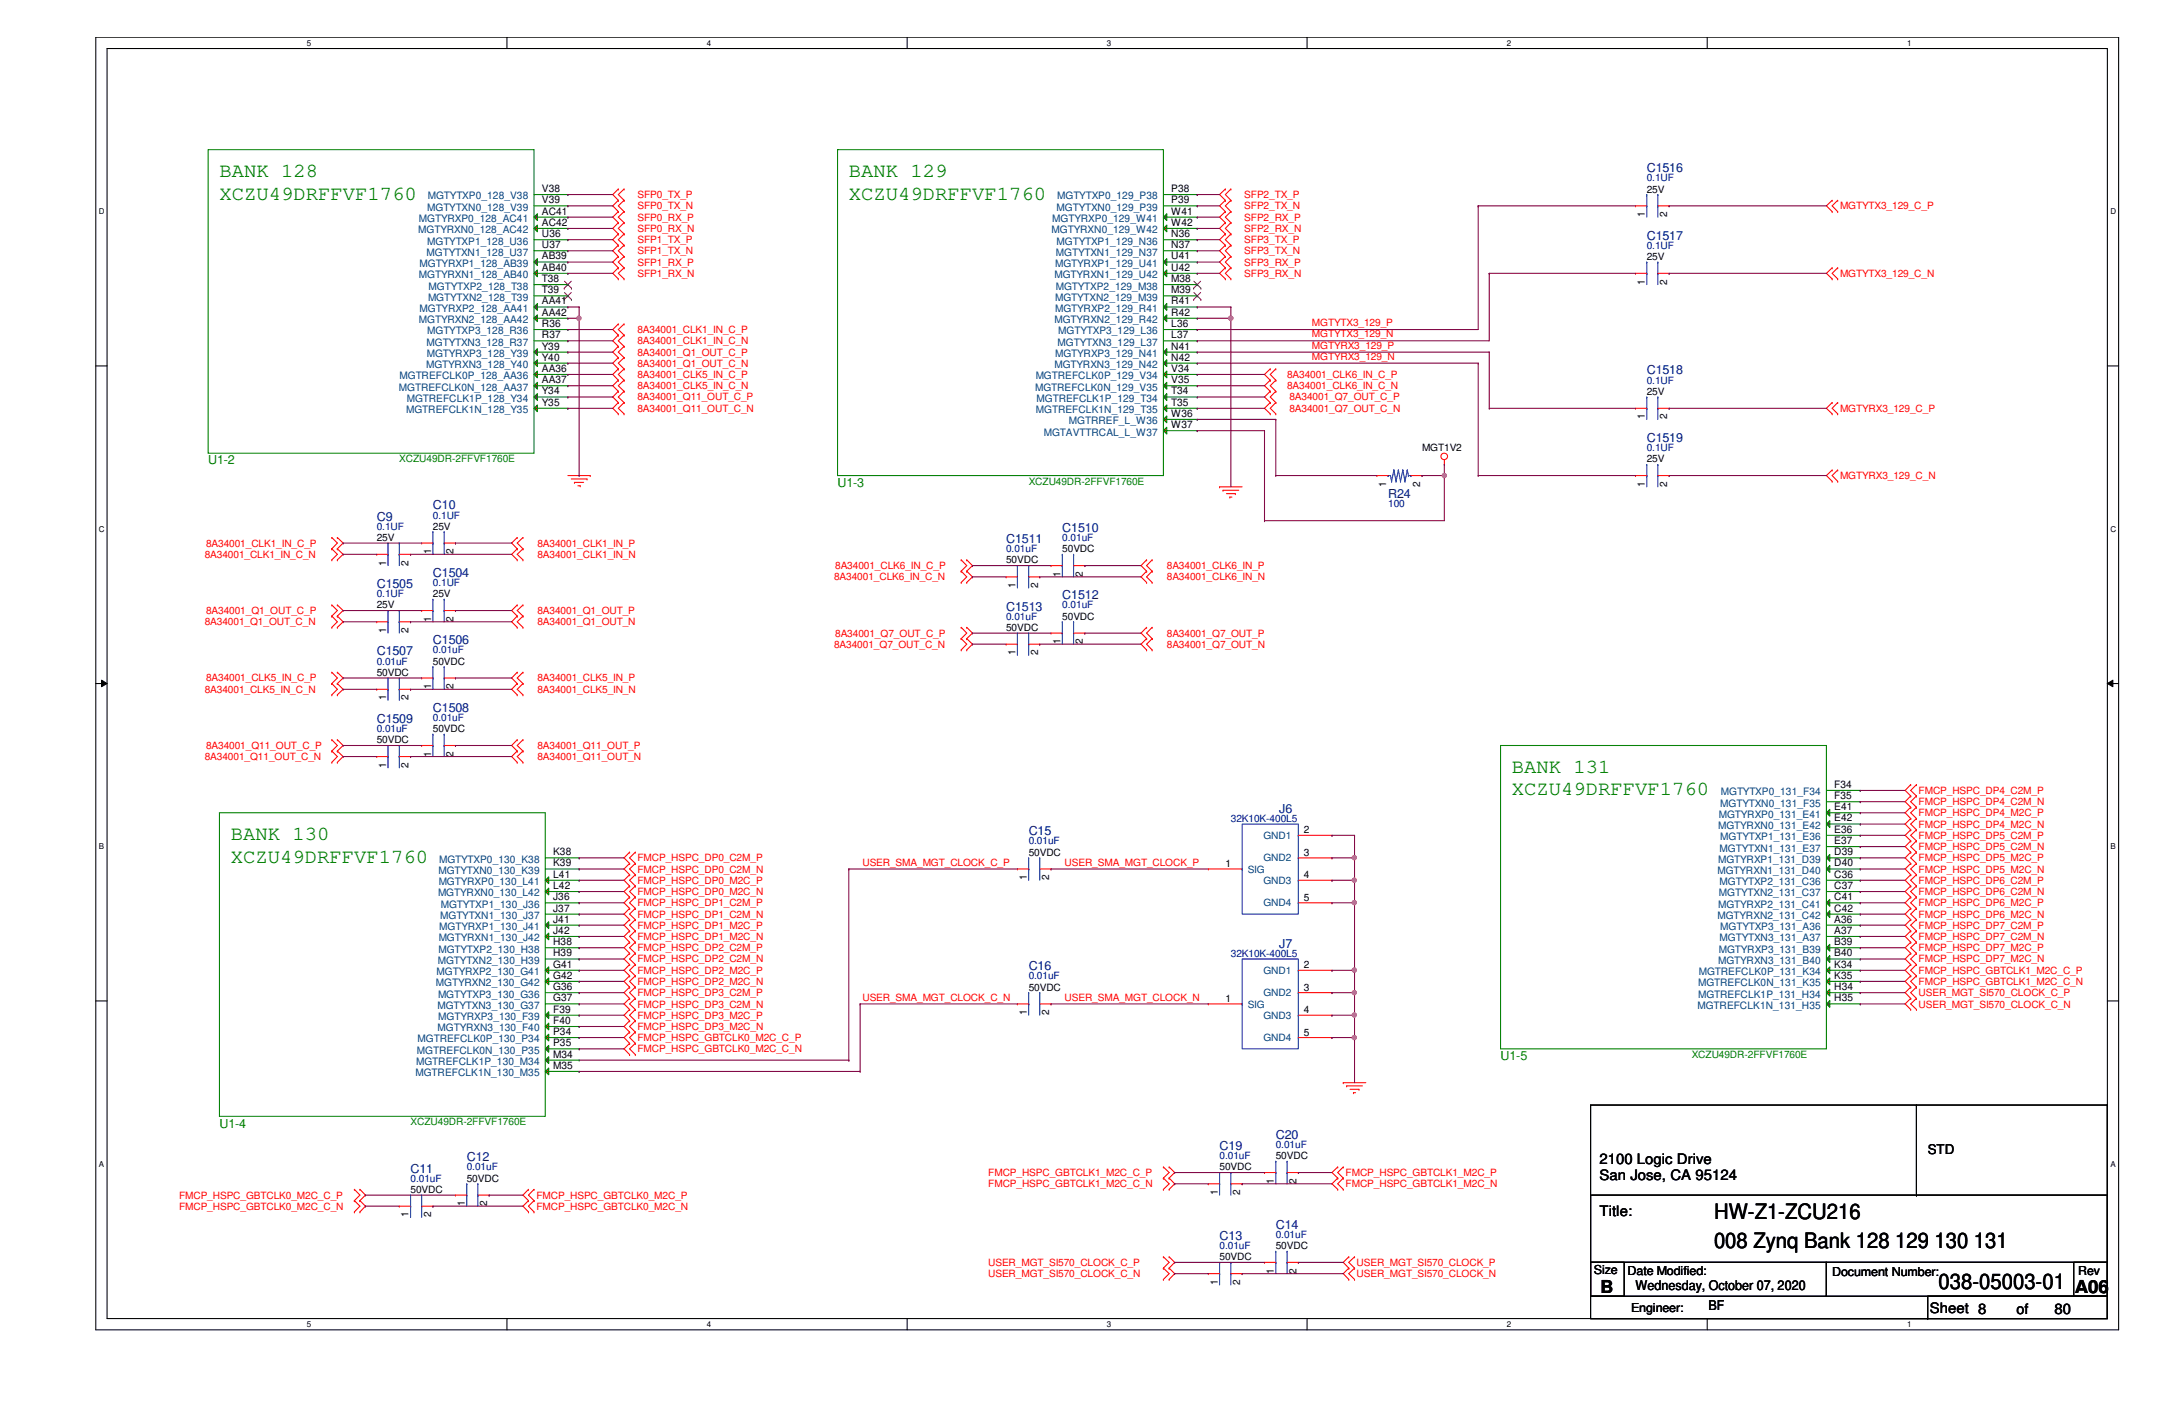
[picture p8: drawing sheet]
<svg xmlns="http://www.w3.org/2000/svg" width="432mm" height="279mm" viewBox="0 0 432 279" stroke-linecap="round" stroke-linejoin="round" font-family="sans-serif">
<defs><g id="words">
<g font-size="4.2">
<text x="340.9" y="242.4">HW-Z1-ZCU216</text>
<text x="340.9" y="248.2">008 Zynq Bank 128 129 130 131</text>
<text x="385.6" y="256.4">038-05003-01</text>
</g>
<g font-size="4" fill="#008000">
<text x="43.6" y="35.2">BANK 128</text>
<text x="168.8" y="35.2">BANK 129</text>
<text x="43.6" y="39.7">XCZU49DRFFVF1760</text>
<text x="168.8" y="39.7">XCZU49DRFFVF1760</text>
<text x="300.7" y="153.7">BANK 131</text>
<text x="300.7" y="158.2">XCZU49DRFFVF1760</text>
<text x="45.9" y="167.1">BANK 130</text>
<text x="45.9" y="171.6">XCZU49DRFFVF1760</text>
</g>
<g font-size="3.6">
<text x="318.3" y="257">B</text>
<text x="412.7" y="257">A06</text>
</g>
<g font-size="2.9">
<text x="318.1" y="231.5">2100 Logic Drive</text>
<text x="318.1" y="234.7">San Jose, CA 95124</text>
<text x="318.1" y="241.8">Title:</text>
<text x="383.8" y="261">Sheet 8</text>
<text x="401.1" y="261.2">of</text>
<text x="408.6" y="261.2">80</text>
</g>
<g font-size="2.7">
<text x="383.4" y="229.5">STD</text>
<text x="325.3" y="256.6">Wednesday, October 07, 2020</text>
<text x="339.8" y="260.6">BF</text>
</g>
<g font-size="2.5" fill="#000080">
<text x="327.5" y="34.2">C1516</text>
<text x="327.5" y="47.7">C1517</text>
<text x="327.5" y="74.5">C1518</text>
<text x="327.5" y="87.9">C1519</text>
<text x="86.1" y="101.3">C10</text>
<text x="276.1" y="99.1">R24</text>
<text x="74.9" y="103.5">C9</text>
<text x="200.1" y="108">C1511</text>
<text x="211.3" y="105.8">C1510</text>
<text x="74.9" y="117">C1505</text>
<text x="86.1" y="114.7">C1504</text>
<text x="211.3" y="119.2">C1512</text>
<text x="200.1" y="121.4">C1513</text>
<text x="74.9" y="130.3">C1507</text>
<text x="86.1" y="128.1">C1506</text>
<text x="74.9" y="143.8">C1509</text>
<text x="86.1" y="141.5">C1508</text>
<text x="254.4" y="161.7">J6</text>
<text x="204.6" y="166.1">C15</text>
<text x="254.4" y="188.5">J7</text>
<text x="204.6" y="193">C16</text>
<text x="253.7" y="226.5">C20</text>
<text x="81.7" y="233.2">C11</text>
<text x="92.8" y="230.9">C12</text>
<text x="242.6" y="228.7">C19</text>
<text x="253.7" y="244.3">C14</text>
<text x="242.6" y="246.6">C13</text>
</g>
<g font-size="2.5" fill="#008000">
<text x="41.4" y="92.4">U1-2</text>
<text x="166.6" y="96.8">U1-3</text>
<text x="298.4" y="210.8">U1-5</text>
<text x="43.6" y="224.2">U1-4</text>
</g>
<g font-size="2.5">
<text x="317" y="253.3">Size</text>
<text x="323.7" y="253.5">Date Modified:</text>
<text x="364.4" y="253.7">Document Number:</text>
<text x="413.3" y="253.5">Rev</text>
<text x="324.4" y="260.9">Engineer:</text>
</g>
<g font-size="2" fill="#004080">
<text x="85" y="41.9">MGTYTXN0_128_V39</text>
<text x="85.1" y="39.7">MGTYTXP0_128_V38</text>
<text x="210.1" y="41.9">MGTYTXN0_129_P39</text>
<text x="210.3" y="39.7">MGTYTXP0_129_P38</text>
<text x="83.2" y="46.4">MGTYRXN0_128_AC42</text>
<text x="83.3" y="44.2">MGTYRXP0_128_AC41</text>
<text x="209.2" y="46.4">MGTYRXN0_129_W42</text>
<text x="209.3" y="44.2">MGTYRXP0_129_W41</text>
<text x="83.4" y="53.1">MGTYRXP1_128_AB39</text>
<text x="84.8" y="50.8">MGTYTXN1_128_U37</text>
<text x="85" y="48.6">MGTYTXP1_128_U36</text>
<text x="209.8" y="53.1">MGTYRXP1_129_U41</text>
<text x="210" y="50.8">MGTYTXN1_129_N37</text>
<text x="210.1" y="48.6">MGTYTXP1_129_N36</text>
<text x="83.3" y="55.3">MGTYRXN1_128_AB40</text>
<text x="85.1" y="59.8">MGTYTXN2_128_T39</text>
<text x="85.3" y="57.6">MGTYTXP2_128_T38</text>
<text x="209.7" y="55.3">MGTYRXN1_129_U42</text>
<text x="209.8" y="59.8">MGTYTXN2_129_M39</text>
<text x="210" y="57.6">MGTYTXP2_129_M38</text>
<text x="83.3" y="64.3">MGTYRXN2_128_AA42</text>
<text x="83.4" y="62">MGTYRXP2_128_AA41</text>
<text x="209.7" y="64.3">MGTYRXN2_129_R42</text>
<text x="209.8" y="62">MGTYRXP2_129_R41</text>
<text x="84.8" y="68.7">MGTYTXN3_128_R37</text>
<text x="84.9" y="71">MGTYRXP3_128_Y39</text>
<text x="85" y="66.5">MGTYTXP3_128_R36</text>
<text x="209.8" y="71">MGTYRXP3_129_N41</text>
<text x="210.4" y="68.7">MGTYTXN3_129_L37</text>
<text x="210.5" y="66.5">MGTYTXP3_129_L36</text>
<text x="79.3" y="77.7">MGTREFCLK0N_128_AA37</text>
<text x="79.5" y="75.4">MGTREFCLK0P_128_AA36</text>
<text x="84.8" y="73.2">MGTYRXN3_128_Y40</text>
<text x="205.9" y="77.7">MGTREFCLK0N_129_V35</text>
<text x="206" y="75.4">MGTREFCLK0P_129_V34</text>
<text x="209.7" y="73.2">MGTYRXN3_129_N42</text>
<text x="80.8" y="82.2">MGTREFCLK1N_128_Y35</text>
<text x="80.9" y="79.9">MGTREFCLK1P_128_Y34</text>
<text x="206" y="82.2">MGTREFCLK1N_129_T35</text>
<text x="206.2" y="79.9">MGTREFCLK1P_129_T34</text>
<text x="207.6" y="86.6">MGTAVTTRCAL_L_W37</text>
<text x="212.6" y="84.4">MGTRREF_L_W36</text>
<text x="342.1" y="160.4">MGTYTXN0_131_F35</text>
<text x="342.3" y="158.2">MGTYTXP0_131_F34</text>
<text x="251.3" y="166.8">GND1</text>
<text x="341.7" y="164.8">MGTYRXN0_131_E42</text>
<text x="341.8" y="162.6">MGTYRXP0_131_E41</text>
<text x="342.1" y="167.1">MGTYTXP1_131_E36</text>
<text x="87.2" y="173.8">MGTYTXN0_130_K39</text>
<text x="87.3" y="171.6">MGTYTXP0_130_K38</text>
<text x="248.2" y="173.5">SIG</text>
<text x="251.3" y="171.3">GND2</text>
<text x="341.6" y="173.8">MGTYRXN1_131_D40</text>
<text x="341.7" y="171.6">MGTYRXP1_131_D39</text>
<text x="342" y="169.3">MGTYTXN1_131_E37</text>
<text x="87.1" y="178.3">MGTYRXN0_130_L42</text>
<text x="87.2" y="176">MGTYRXP0_130_L41</text>
<text x="251.3" y="175.8">GND3</text>
<text x="341.9" y="178.3">MGTYTXN2_131_C37</text>
<text x="342" y="176">MGTYTXP2_131_C36</text>
<text x="87.4" y="185">MGTYRXP1_130_J41</text>
<text x="87.5" y="182.8">MGTYTXN1_130_J37</text>
<text x="87.7" y="180.5">MGTYTXP1_130_J36</text>
<text x="251.3" y="180.2">GND4</text>
<text x="341.6" y="182.8">MGTYRXN2_131_C42</text>
<text x="341.7" y="180.5">MGTYRXP2_131_C41</text>
<text x="342.1" y="185">MGTYTXP3_131_A36</text>
<text x="87.1" y="191.7">MGTYTXN2_130_H39</text>
<text x="87.2" y="189.4">MGTYTXP2_130_H38</text>
<text x="87.2" y="187.2">MGTYRXN1_130_J42</text>
<text x="341.7" y="191.7">MGTYRXN3_131_B40</text>
<text x="341.8" y="189.4">MGTYRXP3_131_B39</text>
<text x="342" y="187.2">MGTYTXN3_131_A37</text>
<text x="86.7" y="196.1">MGTYRXN2_130_G42</text>
<text x="86.8" y="193.9">MGTYRXP2_130_G41</text>
<text x="251.3" y="193.6">GND1</text>
<text x="337.7" y="196.1">MGTREFCLK0N_131_K35</text>
<text x="337.9" y="193.9">MGTREFCLK0P_131_K34</text>
<text x="87" y="200.6">MGTYTXN3_130_G37</text>
<text x="87.1" y="198.4">MGTYTXP3_130_G36</text>
<text x="87.2" y="202.9">MGTYRXP3_130_F39</text>
<text x="248.2" y="200.4">SIG</text>
<text x="251.3" y="198.1">GND2</text>
<text x="251.3" y="202.6">GND3</text>
<text x="337.6" y="200.6">MGTREFCLK1N_131_H35</text>
<text x="337.7" y="198.4">MGTREFCLK1P_131_H34</text>
<text x="82.9" y="209.5">MGTREFCLK0N_130_P35</text>
<text x="83.1" y="207.3">MGTREFCLK0P_130_P34</text>
<text x="87" y="205.1">MGTYRXN3_130_F40</text>
<text x="251.3" y="207.1">GND4</text>
<text x="82.6" y="214">MGTREFCLK1N_130_M35</text>
<text x="82.8" y="211.8">MGTREFCLK1P_130_M34</text>
</g>
<g font-size="2">
<text x="107.8" y="38.2">V38</text>
<text x="107.8" y="40.4">V39</text>
<text x="233" y="38.2">P38</text>
<text x="233" y="40.4">P39</text>
<text x="327.5" y="38.3">25V</text>
<text x="107.8" y="42.7">AC41</text>
<text x="107.8" y="44.9">AC42</text>
<text x="107.8" y="47.2">U36</text>
<text x="233" y="42.7">W41</text>
<text x="233" y="44.9">W42</text>
<text x="233" y="47.2">N36</text>
<text x="327.2" y="43.2" transform="rotate(-90 327.2 43.2)">1</text>
<text x="331.6" y="43.2" transform="rotate(-90 331.6 43.2)">2</text>
<text x="107.8" y="49.4">U37</text>
<text x="107.8" y="51.6">AB39</text>
<text x="107.8" y="53.8">AB40</text>
<text x="233" y="49.4">N37</text>
<text x="233" y="51.6">U41</text>
<text x="233" y="53.8">U42</text>
<text x="327.5" y="51.7">25V</text>
<text x="107.8" y="56.1">T38</text>
<text x="107.8" y="58.3">T39</text>
<text x="233" y="56.1">M38</text>
<text x="233" y="58.3">M39</text>
<text x="327.2" y="56.6" transform="rotate(-90 327.2 56.6)">1</text>
<text x="331.6" y="56.6" transform="rotate(-90 331.6 56.6)">2</text>
<text x="107.8" y="60.5">AA41</text>
<text x="107.8" y="62.8">AA42</text>
<text x="107.8" y="65">R36</text>
<text x="233" y="60.5">R41</text>
<text x="233" y="62.8">R42</text>
<text x="233" y="65">L36</text>
<text x="107.8" y="67.3">R37</text>
<text x="107.8" y="69.5">Y39</text>
<text x="107.8" y="71.7">Y40</text>
<text x="233" y="67.3">L37</text>
<text x="233" y="69.5">N41</text>
<text x="233" y="71.7">N42</text>
<text x="107.8" y="74">AA36</text>
<text x="107.8" y="76.2">AA37</text>
<text x="233" y="74">V34</text>
<text x="233" y="76.2">V35</text>
<text x="107.8" y="78.4">Y34</text>
<text x="107.8" y="80.7">Y35</text>
<text x="233" y="78.4">T34</text>
<text x="233" y="80.7">T35</text>
<text x="233" y="82.9">W36</text>
<text x="327.2" y="83.4" transform="rotate(-90 327.2 83.4)">1</text>
<text x="327.5" y="78.5">25V</text>
<text x="331.6" y="83.4" transform="rotate(-90 331.6 83.4)">2</text>
<text x="233" y="85.1">W37</text>
<text x="282.8" y="89.7">MGT1V2</text>
<text x="327.5" y="91.9">25V</text>
<text x="275.7" y="96.8" transform="rotate(-90 275.7 96.8)">1</text>
<text x="282.4" y="96.8" transform="rotate(-90 282.4 96.8)">2</text>
<text x="327.2" y="96.8" transform="rotate(-90 327.2 96.8)">1</text>
<text x="331.6" y="96.8" transform="rotate(-90 331.6 96.8)">2</text>
<text x="74.9" y="107.6">25V</text>
<text x="86.1" y="105.4">25V</text>
<text x="76.8" y="112.5" transform="rotate(-90 76.8 112.5)">1</text>
<text x="81.3" y="112.5" transform="rotate(-90 81.3 112.5)">2</text>
<text x="85.7" y="110.2" transform="rotate(-90 85.7 110.2)">1</text>
<text x="90.2" y="110.2" transform="rotate(-90 90.2 110.2)">2</text>
<text x="200.1" y="112.1">50VDC</text>
<text x="211.3" y="109.8">50VDC</text>
<text x="86.1" y="118.7">25V</text>
<text x="202" y="116.9" transform="rotate(-90 202 116.9)">1</text>
<text x="206.5" y="116.9" transform="rotate(-90 206.5 116.9)">2</text>
<text x="210.9" y="114.7" transform="rotate(-90 210.9 114.7)">1</text>
<text x="215.4" y="114.7" transform="rotate(-90 215.4 114.7)">2</text>
<text x="74.9" y="121">25V</text>
<text x="76.8" y="125.9" transform="rotate(-90 76.8 125.9)">1</text>
<text x="81.3" y="125.9" transform="rotate(-90 81.3 125.9)">2</text>
<text x="85.7" y="123.7" transform="rotate(-90 85.7 123.7)">1</text>
<text x="90.2" y="123.7" transform="rotate(-90 90.2 123.7)">2</text>
<text x="200.1" y="125.5">50VDC</text>
<text x="211.3" y="123.2">50VDC</text>
<text x="202" y="130.3" transform="rotate(-90 202 130.3)">1</text>
<text x="206.5" y="130.3" transform="rotate(-90 206.5 130.3)">2</text>
<text x="210.9" y="128.1" transform="rotate(-90 210.9 128.1)">1</text>
<text x="215.4" y="128.1" transform="rotate(-90 215.4 128.1)">2</text>
<text x="74.9" y="134.4">50VDC</text>
<text x="85.7" y="137.1" transform="rotate(-90 85.7 137.1)">1</text>
<text x="86.1" y="132.2">50VDC</text>
<text x="90.2" y="137.1" transform="rotate(-90 90.2 137.1)">2</text>
<text x="76.8" y="139.3" transform="rotate(-90 76.8 139.3)">1</text>
<text x="81.3" y="139.3" transform="rotate(-90 81.3 139.3)">2</text>
<text x="74.9" y="147.8">50VDC</text>
<text x="86.1" y="145.6">50VDC</text>
<text x="76.8" y="152.7" transform="rotate(-90 76.8 152.7)">1</text>
<text x="81.3" y="152.7" transform="rotate(-90 81.3 152.7)">2</text>
<text x="85.7" y="150.5" transform="rotate(-90 85.7 150.5)">1</text>
<text x="90.2" y="150.5" transform="rotate(-90 90.2 150.5)">2</text>
<text x="364.8" y="156.7">F34</text>
<text x="364.8" y="158.9">F35</text>
<text x="364.8" y="161.1">E41</text>
<text x="259.3" y="165.7">2</text>
<text x="364.8" y="163.4">E42</text>
<text x="364.8" y="165.6">E36</text>
<text x="364.8" y="167.9">E37</text>
<text x="110" y="170.1">K38</text>
<text x="110" y="172.3">K39</text>
<text x="204.6" y="170.2">50VDC</text>
<text x="243.7" y="172.4">1</text>
<text x="259.3" y="170.2">3</text>
<text x="364.8" y="170.1">D39</text>
<text x="364.8" y="172.3">D40</text>
<text x="110" y="174.5">L41</text>
<text x="110" y="176.8">L42</text>
<text x="110" y="179">J36</text>
<text x="204.2" y="175" transform="rotate(-90 204.2 175)">1</text>
<text x="208.7" y="175" transform="rotate(-90 208.7 175)">2</text>
<text x="259.3" y="174.6">4</text>
<text x="259.3" y="179.1">5</text>
<text x="364.8" y="174.5">C36</text>
<text x="364.8" y="176.8">C37</text>
<text x="364.8" y="179">C41</text>
<text x="110" y="181.3">J37</text>
<text x="110" y="183.5">J41</text>
<text x="110" y="185.7">J42</text>
<text x="364.8" y="181.3">C42</text>
<text x="364.8" y="183.5">A36</text>
<text x="364.8" y="185.7">A37</text>
<text x="110" y="188">H38</text>
<text x="110" y="190.2">H39</text>
<text x="364.8" y="188">B39</text>
<text x="364.8" y="190.2">B40</text>
<text x="110" y="192.4">G41</text>
<text x="110" y="194.6">G42</text>
<text x="110" y="196.9">G36</text>
<text x="204.6" y="197">50VDC</text>
<text x="259.3" y="192.5">2</text>
<text x="259.3" y="197">3</text>
<text x="364.8" y="192.4">K34</text>
<text x="364.8" y="194.6">K35</text>
<text x="364.8" y="196.9">H34</text>
<text x="110" y="199.1">G37</text>
<text x="110" y="201.4">F39</text>
<text x="110" y="203.6">F40</text>
<text x="204.2" y="201.9" transform="rotate(-90 204.2 201.9)">1</text>
<text x="208.7" y="201.9" transform="rotate(-90 208.7 201.9)">2</text>
<text x="243.7" y="199.2">1</text>
<text x="259.3" y="201.5">4</text>
<text x="364.8" y="199.1">H35</text>
<text x="110" y="205.8">P34</text>
<text x="110" y="208.1">P35</text>
<text x="259.3" y="206">5</text>
<text x="110" y="210.3">M34</text>
<text x="110" y="212.6">M35</text>
<text x="242.6" y="232.7">50VDC</text>
<text x="253.7" y="230.5">50VDC</text>
<text x="81.7" y="237.2">50VDC</text>
<text x="92.5" y="239.9" transform="rotate(-90 92.5 239.9)">1</text>
<text x="92.8" y="235">50VDC</text>
<text x="96.9" y="239.9" transform="rotate(-90 96.9 239.9)">2</text>
<text x="242.2" y="237.7" transform="rotate(-90 242.2 237.7)">1</text>
<text x="246.7" y="237.7" transform="rotate(-90 246.7 237.7)">2</text>
<text x="253.4" y="235.4" transform="rotate(-90 253.4 235.4)">1</text>
<text x="257.9" y="235.4" transform="rotate(-90 257.9 235.4)">2</text>
<text x="81.3" y="242.1" transform="rotate(-90 81.3 242.1)">1</text>
<text x="85.7" y="242.1" transform="rotate(-90 85.7 242.1)">2</text>
<text x="242.6" y="250.7">50VDC</text>
<text x="253.7" y="248.4">50VDC</text>
<text x="242.2" y="255.5" transform="rotate(-90 242.2 255.5)">1</text>
<text x="246.7" y="255.5" transform="rotate(-90 246.7 255.5)">2</text>
<text x="253.4" y="253.3" transform="rotate(-90 253.4 253.3)">1</text>
<text x="257.9" y="253.3" transform="rotate(-90 257.9 253.3)">2</text>
</g>
<g font-size="2" fill="#f00">
<text x="126.8" y="41.7">SFP0_TX_N</text>
<text x="126.8" y="39.4">SFP0_TX_P</text>
<text x="247.5" y="39.4">SFP2_TX_P</text>
<text x="247.5" y="41.7">SFP2_TX_N</text>
<text x="366" y="41.7">MGTYTX3_129_C_P</text>
<text x="126.8" y="43.9">SFP0_RX_P</text>
<text x="126.8" y="46.1">SFP0_RX_N</text>
<text x="247.5" y="43.9">SFP2_RX_P</text>
<text x="247.5" y="46.1">SFP2_RX_N</text>
<text x="126.8" y="48.3">SFP1_TX_P</text>
<text x="126.8" y="50.6">SFP1_TX_N</text>
<text x="126.8" y="52.8">SFP1_RX_P</text>
<text x="247.5" y="48.3">SFP3_TX_P</text>
<text x="247.5" y="50.6">SFP3_TX_N</text>
<text x="247.5" y="52.8">SFP3_RX_P</text>
<text x="126.8" y="55.1">SFP1_RX_N</text>
<text x="247.5" y="55.1">SFP3_RX_N</text>
<text x="366" y="55.1">MGTYTX3_129_C_N</text>
<text x="260.9" y="64.9">MGTYTX3_129_P</text>
<text x="126.8" y="66.3">8A34001_CLK1_IN_C_P</text>
<text x="126.8" y="68.5">8A34001_CLK1_IN_C_N</text>
<text x="126.8" y="70.7">8A34001_Q1_OUT_C_P</text>
<text x="260.9" y="67.1">MGTYTX3_129_N</text>
<text x="260.9" y="69.3">MGTYRX3_129_P</text>
<text x="260.9" y="71.5">MGTYRX3_129_N</text>
<text x="126.8" y="72.9">8A34001_Q1_OUT_C_N</text>
<text x="126.8" y="75.2">8A34001_CLK5_IN_C_P</text>
<text x="126.8" y="77.4">8A34001_CLK5_IN_C_N</text>
<text x="256" y="75.2">8A34001_CLK6_IN_C_P</text>
<text x="256" y="77.4">8A34001_CLK6_IN_C_N</text>
<text x="126.8" y="79.6">8A34001_Q11_OUT_C_P</text>
<text x="126.8" y="81.9">8A34001_Q11_OUT_C_N</text>
<text x="256.5" y="79.6">8A34001_Q7_OUT_C_P</text>
<text x="256.5" y="81.9">8A34001_Q7_OUT_C_N</text>
<text x="366" y="81.9">MGTYRX3_129_C_P</text>
<text x="366" y="95.3">MGTYRX3_129_C_N</text>
<text x="40.7" y="111">8A34001_CLK1_IN_C_N</text>
<text x="41" y="108.7">8A34001_CLK1_IN_C_P</text>
<text x="106.9" y="108.7">8A34001_CLK1_IN_P</text>
<text x="106.9" y="111">8A34001_CLK1_IN_N</text>
<text x="166.1" y="113.2">8A34001_CLK6_IN_C_P</text>
<text x="232.1" y="113.2">8A34001_CLK6_IN_P</text>
<text x="165.9" y="115.4">8A34001_CLK6_IN_C_N</text>
<text x="232.1" y="115.4">8A34001_CLK6_IN_N</text>
<text x="40.7" y="124.3">8A34001_Q1_OUT_C_N</text>
<text x="41" y="122.1">8A34001_Q1_OUT_C_P</text>
<text x="106.9" y="122.1">8A34001_Q1_OUT_P</text>
<text x="106.9" y="124.3">8A34001_Q1_OUT_N</text>
<text x="165.9" y="128.8">8A34001_Q7_OUT_C_N</text>
<text x="166.1" y="126.6">8A34001_Q7_OUT_C_P</text>
<text x="232.1" y="126.6">8A34001_Q7_OUT_P</text>
<text x="232.1" y="128.8">8A34001_Q7_OUT_N</text>
<text x="40.7" y="137.8">8A34001_CLK5_IN_C_N</text>
<text x="41" y="135.5">8A34001_CLK5_IN_C_P</text>
<text x="106.9" y="135.5">8A34001_CLK5_IN_P</text>
<text x="106.9" y="137.8">8A34001_CLK5_IN_N</text>
<text x="41" y="148.9">8A34001_Q11_OUT_C_P</text>
<text x="106.9" y="148.9">8A34001_Q11_OUT_P</text>
<text x="40.7" y="151.2">8A34001_Q11_OUT_C_N</text>
<text x="106.9" y="151.2">8A34001_Q11_OUT_N</text>
<text x="381.6" y="157.9">FMCP_HSPC_DP4_C2M_P</text>
<text x="381.6" y="160.1">FMCP_HSPC_DP4_C2M_N</text>
<text x="381.6" y="162.3">FMCP_HSPC_DP4_M2C_P</text>
<text x="381.6" y="164.6">FMCP_HSPC_DP4_M2C_N</text>
<text x="381.6" y="166.8">FMCP_HSPC_DP5_C2M_P</text>
<text x="126.8" y="171.3">FMCP_HSPC_DP0_C2M_P</text>
<text x="126.8" y="173.5">FMCP_HSPC_DP0_C2M_N</text>
<text x="171.5" y="172.1">USER_SMA_MGT_CLOCK_C_P</text>
<text x="211.8" y="172.1">USER_SMA_MGT_CLOCK_P</text>
<text x="381.6" y="169">FMCP_HSPC_DP5_C2M_N</text>
<text x="381.6" y="171.3">FMCP_HSPC_DP5_M2C_P</text>
<text x="381.6" y="173.5">FMCP_HSPC_DP5_M2C_N</text>
<text x="126.8" y="175.8">FMCP_HSPC_DP0_M2C_P</text>
<text x="126.8" y="178">FMCP_HSPC_DP0_M2C_N</text>
<text x="381.6" y="175.8">FMCP_HSPC_DP6_C2M_P</text>
<text x="381.6" y="178">FMCP_HSPC_DP6_C2M_N</text>
<text x="126.8" y="180.2">FMCP_HSPC_DP1_C2M_P</text>
<text x="126.8" y="182.5">FMCP_HSPC_DP1_C2M_N</text>
<text x="126.8" y="184.7">FMCP_HSPC_DP1_M2C_P</text>
<text x="381.6" y="180.2">FMCP_HSPC_DP6_M2C_P</text>
<text x="381.6" y="182.5">FMCP_HSPC_DP6_M2C_N</text>
<text x="381.6" y="184.7">FMCP_HSPC_DP7_C2M_P</text>
<text x="126.8" y="186.9">FMCP_HSPC_DP1_M2C_N</text>
<text x="126.8" y="189.2">FMCP_HSPC_DP2_C2M_P</text>
<text x="126.8" y="191.4">FMCP_HSPC_DP2_C2M_N</text>
<text x="381.6" y="186.9">FMCP_HSPC_DP7_C2M_N</text>
<text x="381.6" y="189.2">FMCP_HSPC_DP7_M2C_P</text>
<text x="381.6" y="191.4">FMCP_HSPC_DP7_M2C_N</text>
<text x="126.8" y="193.6">FMCP_HSPC_DP2_M2C_P</text>
<text x="126.8" y="195.9">FMCP_HSPC_DP2_M2C_N</text>
<text x="381.6" y="193.6">FMCP_HSPC_GBTCLK1_M2C_C_P</text>
<text x="381.6" y="195.9">FMCP_HSPC_GBTCLK1_M2C_C_N</text>
<text x="126.8" y="198.1">FMCP_HSPC_DP3_C2M_P</text>
<text x="126.8" y="200.4">FMCP_HSPC_DP3_C2M_N</text>
<text x="126.8" y="202.6">FMCP_HSPC_DP3_M2C_P</text>
<text x="171.5" y="199">USER_SMA_MGT_CLOCK_C_N</text>
<text x="211.8" y="199">USER_SMA_MGT_CLOCK_N</text>
<text x="381.6" y="198.1">USER_MGT_SI570_CLOCK_C_P</text>
<text x="381.6" y="200.4">USER_MGT_SI570_CLOCK_C_N</text>
<text x="126.8" y="204.8">FMCP_HSPC_DP3_M2C_N</text>
<text x="126.8" y="207.1">FMCP_HSPC_GBTCLK0_M2C_C_P</text>
<text x="126.8" y="209.3">FMCP_HSPC_GBTCLK0_M2C_C_N</text>
<text x="196.6" y="233.9">FMCP_HSPC_GBTCLK1_M2C_C_P</text>
<text x="267.6" y="233.9">FMCP_HSPC_GBTCLK1_M2C_P</text>
<text x="35.6" y="238.3">FMCP_HSPC_GBTCLK0_M2C_C_P</text>
<text x="106.7" y="238.3">FMCP_HSPC_GBTCLK0_M2C_P</text>
<text x="196.6" y="236.1">FMCP_HSPC_GBTCLK1_M2C_C_N</text>
<text x="267.6" y="236.1">FMCP_HSPC_GBTCLK1_M2C_N</text>
<text x="35.6" y="240.6">FMCP_HSPC_GBTCLK0_M2C_C_N</text>
<text x="106.7" y="240.6">FMCP_HSPC_GBTCLK0_M2C_N</text>
<text x="196.6" y="251.8">USER_MGT_SI570_CLOCK_C_P</text>
<text x="269.8" y="251.8">USER_MGT_SI570_CLOCK_P</text>
<text x="196.6" y="254">USER_MGT_SI570_CLOCK_C_N</text>
<text x="269.8" y="254">USER_MGT_SI570_CLOCK_N</text>
</g>
<g font-size="2" fill="#000080">
<text x="327.5" y="36.1">0.1UF</text>
<text x="327.5" y="49.5">0.1UF</text>
<text x="327.5" y="76.3">0.1UF</text>
<text x="327.5" y="89.7">0.1UF</text>
<text x="276.1" y="100.9">100</text>
<text x="74.9" y="105.4">0.1UF</text>
<text x="86.1" y="103.1">0.1UF</text>
<text x="211.3" y="107.6">0.01uF</text>
<text x="200.1" y="109.8">0.01uF</text>
<text x="74.9" y="118.7">0.1UF</text>
<text x="86.1" y="116.5">0.1UF</text>
<text x="200.1" y="123.2">0.01uF</text>
<text x="211.3" y="121">0.01uF</text>
<text x="86.1" y="129.9">0.01uF</text>
<text x="74.9" y="132.2">0.01uF</text>
<text x="86.1" y="143.3">0.01uF</text>
<text x="74.9" y="145.6">0.01uF</text>
<text x="204.6" y="167.9">0.01uF</text>
<text x="244.8" y="163.4">32K10K-400L5</text>
<text x="244.8" y="190.3">32K10K-400L5</text>
<text x="204.6" y="194.8">0.01uF</text>
<text x="92.8" y="232.7">0.01uF</text>
<text x="242.6" y="230.5">0.01uF</text>
<text x="253.7" y="228.3">0.01uF</text>
<text x="81.7" y="235">0.01uF</text>
<text x="242.6" y="248.4">0.01uF</text>
<text x="253.7" y="246.2">0.01uF</text>
</g>
<g font-size="2" fill="#008000">
<text x="79.4" y="91.9">XCZU49DR-2FFVF1760E</text>
<text x="204.6" y="96.4">XCZU49DR-2FFVF1760E</text>
<text x="336.5" y="210.4">XCZU49DR-2FFVF1760E</text>
<text x="81.7" y="223.8">XCZU49DR-2FFVF1760E</text>
</g>
<g font-size="1.6">
<text x="61" y="9.1">5</text>
<text x="140.6" y="9.1">4</text>
<text x="220.2" y="9.1">3</text>
<text x="299.7" y="9.1">2</text>
<text x="379.3" y="9.1">1</text>
<text x="19.6" y="42.6">D</text>
<text x="419.7" y="42.6">D</text>
<text x="19.6" y="105.7">C</text>
<text x="419.7" y="105.7">C</text>
<text x="19.6" y="168.9">B</text>
<text x="419.7" y="168.9">B</text>
<text x="19.6" y="232">A</text>
<text x="419.7" y="232">A</text>
<text x="61" y="263.9">5</text>
<text x="140.6" y="263.9">4</text>
<text x="220.2" y="263.9">3</text>
<text x="299.7" y="263.9">2</text>
<text x="379.3" y="263.9">1</text>
</g>
</g></defs>
<path d="M19.1 7.4h402.3v257.1h-402.3zM21.3 9.7h397.8v252.5h-397.8z" fill="none" stroke="#000" stroke-width=".21"/>
<g fill="#fff">
<path d="M61 7.7h.9v1.7h-.9z"/>
<path d="M61 262.5h.9v1.7h-.9z"/>
</g>
<path d="M100.8 7.4v2.3M100.8 262.2v2.3" fill="none" stroke="#000" stroke-width=".21"/>
<g fill="#fff">
<path d="M140.6 7.7h.9v1.7h-.9z"/>
<path d="M140.6 262.5h.9v1.7h-.9z"/>
</g>
<path d="M180.4 7.4v2.3M180.4 262.2v2.3" fill="none" stroke="#000" stroke-width=".21"/>
<g fill="#fff">
<path d="M220.2 7.7h.9v1.7h-.9z"/>
<path d="M220.2 262.5h.9v1.7h-.9z"/>
</g>
<path d="M260 7.4v2.3M260 262.2v2.3" fill="none" stroke="#000" stroke-width=".21"/>
<g fill="#fff">
<path d="M299.7 7.7h.9v1.7h-.9z"/>
<path d="M299.7 262.5h.9v1.7h-.9z"/>
</g>
<path d="M339.6 7.4v2.3M339.6 262.2v2.3" fill="none" stroke="#000" stroke-width=".21"/>
<g fill="#fff">
<path d="M379.3 7.7h.9v1.7h-.9z"/>
<path d="M379.3 262.5h.9v1.7h-.9z"/>
<path d="M19.6 41.2h1.2v1.8h-1.2z"/>
<path d="M419.7 41.2h1.2v1.8h-1.2z"/>
<path d="M19.6 104.3h1.2v1.8h-1.2z"/>
<path d="M419.7 104.3h1.2v1.8h-1.2z"/>
</g>
<path d="M19.1 72.8h2.2M419.1 72.8h2.3" fill="none" stroke="#000" stroke-width=".21"/>
<g fill="#fff">
<path d="M19.6 167.5h1.1v1.7h-1.1z"/>
<path d="M419.7 167.5h1.1v1.7h-1.1z"/>
</g>
<path d="M19.1 135.9h2.2M419.1 135.9h2.3" fill="none" stroke="#000" stroke-width=".21"/>
<path d="M20.2 135.3l1.1 .6-1.1 .7zM419.1 135.9l1.1-.6v1.3z" fill="#000"/>
<path d="M20.2 135.3l1.1 .6-1.1 .7zM419.1 135.9l1.1-.6v1.3z" fill="none" stroke="#000" stroke-width=".2"/>
<g fill="#fff">
<path d="M19.6 230.6h1.1v1.8h-1.1z"/>
<path d="M419.7 230.6h1.1v1.8h-1.1z"/>
</g>
<g fill="none" stroke="#000" stroke-width=".21">
<path d="M19.1 199.1h2.2M419.1 199.1h2.3M316.4 219.8h102.7v42.4h-102.7zM381.2 219.8v17.9M316.4 237.7h102.7v13.3h-102.7zM381.2 237.7h.1M316.4 251h46.9v6.8h-46.9zM316.4 251h6.6v6.8h-6.6zM363.3 251h55.8v6.8h-55.8zM383.4 257.8h35.7v4.4h-35.7zM412.5 251h6.6v6.8h-6.6zM316.4 262.2h67"/>
<path d="M383.4 262.2h.1"/>
</g>
<g fill="none" stroke="#f00" stroke-width=".21">
<path d="M123 39.8h.1M123 37.6h.1M123 39.8l-1.1 1.1 1.1 1.2M123 37.6l-1.1 1.1 1.1 1.1M124.1 39.8h.1M124.1 37.6h.1M124.1 39.8l-1.1 1.1 1.1 1.2M124.1 37.6l-1.1 1.1 1.1 1.1M243.7 37.6h.1M243.7 39.8h.1M243.7 37.6l-1.1 1.1 1.1 1.1M243.7 39.8l-1.1 1.1 1.1 1.2"/>
<path d="M244.8 39.8h.1M244.8 37.6h.1M244.8 37.6l-1.1 1.1 1.1 1.1M244.8 39.8l-1.1 1.1 1.1 1.2M364.4 39.8h.1M364.4 39.8l-1.1 1.1 1.1 1.2M365.5 39.8h.1M365.5 39.8l-1.1 1.1 1.1 1.2M123 42.1h.1M123 44.3h.1M123 46.5h.1M123 53.3h.1"/>
<path d="M123 55.5h.1M123 48.8h.1M123 51h.1M123 42.1l-1.1 1.1 1.1 1.1M123 44.3l-1.1 1.1 1.1 1.1M123 53.3l-1.1 1.1 1.1 1.1M123 46.5l-1.1 1.2 1.1 1.1M123 48.8l-1.1 1.1 1.1 1.1M123 51l-1.1 1.1 1.1 1.2M124.1 42.1h.1M124.1 44.3h.1M124.1 46.5h.1"/>
<path d="M124.1 55.5h.1M124.1 53.3h.1M124.1 48.8h.1M124.1 51h.1M124.1 42.1l-1.1 1.1 1.1 1.1M124.1 44.3l-1.1 1.1 1.1 1.1M124.1 53.3l-1.1 1.1 1.1 1.1M124.1 46.5l-1.1 1.2 1.1 1.1M124.1 48.8l-1.1 1.1 1.1 1.1M124.1 51l-1.1 1.1 1.1 1.2M243.7 42.1h.1M243.7 44.3h.1"/>
<path d="M243.7 46.5h.1M243.7 48.8h.1M243.7 51h.1M243.7 53.3h.1M243.7 55.5h.1M243.7 42.1l-1.1 1.1 1.1 1.1M243.7 44.3l-1.1 1.1 1.1 1.1M243.7 46.5l-1.1 1.2 1.1 1.1M243.7 48.8l-1.1 1.1 1.1 1.1M243.7 51l-1.1 1.1 1.1 1.2M243.7 53.3l-1.1 1.1 1.1 1.1M244.8 42.1h.1"/>
<path d="M244.8 44.3h.1M244.8 46.5h.1M244.8 48.8h.1M244.8 51h.1M244.8 53.3h.1M244.8 55.5h.1M244.8 42.1l-1.1 1.1 1.1 1.1M244.8 44.3l-1.1 1.1 1.1 1.1M244.8 46.5l-1.1 1.2 1.1 1.1M244.8 48.8l-1.1 1.1 1.1 1.1M244.8 51l-1.1 1.1 1.1 1.2M244.8 53.3l-1.1 1.1 1.1 1.1"/>
<path d="M325.3 54.4h.1M325.3 54.4h2.2M329.7 54.4h2.3M332 54.4h.1M364.4 42.1h.1M364.4 53.3h.1M364.4 55.5h.1M364.4 53.3l-1.1 1.1 1.1 1.1M365.5 42.1h.1M365.5 55.5h.1M365.5 53.3h.1M365.5 53.3l-1.1 1.1 1.1 1.1"/>
<path d="M123 64.4h.1M123 66.6h.1M123 68.9h.1M123 71.1h.1M123 73.4h.1M123 77.8h.1M123 75.6h.1M123 64.4l-1.1 1.1 1.1 1.1M123 66.6l-1.1 1.2 1.1 1.1M123 68.9l-1.1 1.1 1.1 1.1M123 71.1l-1.1 1.1 1.1 1.2M123 77.8l-1.1 1.2 1.1 1.1"/>
<path d="M123 73.4l-1.1 1.1 1.1 1.1M123 75.6l-1.1 1.1 1.1 1.1M124.1 66.6h.1M124.1 64.4h.1M124.1 68.9h.1M124.1 71.1h.1M124.1 73.4h.1M124.1 77.8h.1M124.1 75.6h.1M124.1 64.4l-1.1 1.1 1.1 1.1M124.1 66.6l-1.1 1.2 1.1 1.1M124.1 68.9l-1.1 1.1 1.1 1.1"/>
<path d="M124.1 71.1l-1.1 1.1 1.1 1.2M124.1 77.8l-1.1 1.2 1.1 1.1M124.1 73.4l-1.1 1.1 1.1 1.1M124.1 75.6l-1.1 1.1 1.1 1.1M252.6 73.4h.1M252.6 75.6h.1M252.6 77.8h.1M252.6 73.4l-1.1 1.1 1.1 1.1M252.6 75.6l-1.1 1.1 1.1 1.1M252.6 77.8l-1.1 1.2 1.1 1.1M253.7 75.6h.1M253.7 73.4h.1"/>
<path d="M253.7 77.8h.1M253.7 73.4l-1.1 1.1 1.1 1.1M253.7 75.6l-1.1 1.1 1.1 1.1M253.7 77.8l-1.1 1.2 1.1 1.1M112.9 94.6h4.5M113.6 95.2h3.2M114.3 95.9h.1M114.3 95.9h1.8M114.9 96.6h.5M115.4 96.6h.1M116.8 95.2h.1M117.4 94.6h.1"/>
<path d="M123 80.1h.1M123 82.3h.1M123 80.1l-1.1 1.1 1.1 1.1M124.1 80.1h.1M124.1 82.3h.1M124.1 80.1l-1.1 1.1 1.1 1.1M242.6 96.8h.1M242.6 96.8h4.5M243.2 97.5h.1M243.2 97.5h3.2M243.9 98.2h1.8M244.6 98.8h.1"/>
<path d="M244.6 98.8h.4M245.7 98.2h.1M252.6 80.1h.1M252.6 82.3h.1M252.6 80.1l-1.1 1.1 1.1 1.1M253.7 80.1h.1M253.7 82.3h.1M253.7 80.1l-1.1 1.1 1.1 1.1M287.3 92.4h.1M287.3 91.4v1M325.3 94.6h.1M325.3 94.6h2.2"/>
<path d="M329.7 94.6h2.3M332 94.6h.1M364.4 80.1h.1M364.4 82.3h.1M364.4 93.5h.1M364.4 95.7h.1M364.4 80.1l-1.1 1.1 1.1 1.1M364.4 93.5l-1.1 1.1 1.1 1.1M365.5 82.3h.1M365.5 80.1h.1M365.5 95.7h.1M365.5 93.5h.1"/>
<path d="M365.5 80.1l-1.1 1.1 1.1 1.1M365.5 93.5l-1.1 1.1 1.1 1.1M66 111.3h.1M66 109.1h.1M66 106.9h.1M66 109.1l1.1 1.1-1.1 1.1M66 106.9l1.1 1.1-1.1 1.1M67.1 109.1h.1M67.1 111.3h.1M67.1 106.9h.1M67.1 106.9l1.1 1.1-1.1 1.1M67.1 109.1l1.1 1.1-1.1 1.1"/>
<path d="M102.9 106.9h.1M102.9 109.1h.1M102.9 111.3h.1M102.9 106.9l-1.1 1.1 1.1 1.1M102.9 109.1l-1.1 1.1 1.1 1.1M104 109.1h.1M104 106.9h.1M104 111.3h.1M104 106.9l-1.1 1.1 1.1 1.1M104 109.1l-1.1 1.1 1.1 1.1M191.2 113.6h.1M191.2 111.3h.1"/>
<path d="M191.2 115.8h.1M191.2 111.3l1.1 1.2-1.1 1.1M191.2 113.6l1.1 1.1-1.1 1.1M192.3 111.3h.1M192.3 113.6h.1M192.3 115.8h.1M192.3 111.3l1.1 1.2-1.1 1.1M192.3 113.6l1.1 1.1-1.1 1.1M228 111.3h.1M228 113.6h.1M228 115.8h.1M228 111.3l-1.1 1.2 1.1 1.1"/>
<path d="M228 113.6l-1.1 1.1 1.1 1.1M229.2 113.6h.1M229.2 111.3h.1M229.2 115.8h.1M229.2 111.3l-1.2 1.2 1.2 1.1M229.2 113.6l-1.2 1.1 1.2 1.1M66 122.5h.1M66 120.3h.1M66 124.8h.1M66 135.9h.1M66 133.7h.1M66 138.2h.1"/>
<path d="M66 120.3l1.1 1.1-1.1 1.1M66 122.5l1.1 1.2-1.1 1.1M66 133.7l1.1 1.1-1.1 1.1M66 135.9l1.1 1.2-1.1 1.1M67.1 120.3h.1M67.1 122.5h.1M67.1 124.8h.1M67.1 133.7h.1M67.1 135.9h.1M67.1 138.2h.1M67.1 120.3l1.1 1.1-1.1 1.1M67.1 122.5l1.1 1.2-1.1 1.1"/>
<path d="M67.1 133.7l1.1 1.1-1.1 1.1M67.1 135.9l1.1 1.2-1.1 1.1M74.9 123.7h.1M74.9 123.7h2.3M79.4 123.7h2.3M81.7 123.7h.1M102.9 120.3h.1M102.9 122.5h.1M102.9 124.8h.1M102.9 133.7h.1M102.9 135.9h.1M102.9 138.2h.1"/>
<path d="M102.9 120.3l-1.1 1.1 1.1 1.1M102.9 122.5l-1.1 1.2 1.1 1.1M102.9 133.7l-1.1 1.1 1.1 1.1M102.9 135.9l-1.1 1.2 1.1 1.1M104 122.5h.1M104 120.3h.1M104 124.8h.1M104 135.9h.1M104 133.7h.1M104 138.2h.1M104 120.3l-1.1 1.1 1.1 1.1M104 122.5l-1.1 1.2 1.1 1.1"/>
<path d="M104 133.7l-1.1 1.1 1.1 1.1M104 135.9l-1.1 1.2 1.1 1.1M191.2 127h.1M191.2 124.8h.1M191.2 129.2h.1M191.2 124.8l1.1 1.1-1.1 1.1M191.2 127l1.1 1.1-1.1 1.1M192.3 124.8h.1M192.3 127h.1M192.3 129.2h.1M192.3 127l1.1 1.1-1.1 1.1M192.3 124.8l1.1 1.1-1.1 1.1"/>
<path d="M209 125.9h.1M209 125.9h2.3M213.5 125.9h2.3M215.8 125.9h.1M228 124.8h.1M228 127h.1M228 129.2h.1M228 124.8l-1.1 1.1 1.1 1.1M228 127l-1.1 1.1 1.1 1.1M229.2 127h.1M229.2 124.8h.1M229.2 129.2h.1"/>
<path d="M229.2 124.8l-1.2 1.1 1.2 1.1M229.2 127l-1.2 1.1 1.2 1.1M66 149.4h.1M66 147.1h.1M66 151.6h.1M66 147.1l1.1 1.2-1.1 1.1M66 149.4l1.1 1.1-1.1 1.1M67.1 147.1h.1M67.1 149.4h.1M67.1 151.6h.1M67.1 147.1l1.1 1.2-1.1 1.1M67.1 149.4l1.1 1.1-1.1 1.1"/>
<path d="M74.9 150.5h.1M74.9 150.5h2.3M79.4 150.5h2.3M81.7 150.5h.1M102.9 147.1h.1M102.9 149.4h.1M102.9 151.6h.1M102.9 147.1l-1.1 1.2 1.1 1.1M102.9 149.4l-1.1 1.1 1.1 1.1M104 149.4h.1M104 147.1h.1M104 151.6h.1"/>
<path d="M104 147.1l-1.1 1.2 1.1 1.1M104 149.4l-1.1 1.1 1.1 1.1M380 156h.1M380 158.3h.1M380 156l-1.1 1.2 1.1 1.1M380 158.3l-1.1 1.1 1.1 1.1M381.2 158.3h.1M381.2 156h.1M381.2 156l-1.2 1.2 1.2 1.1M381.2 158.3l-1.2 1.1 1.2 1.1M125.2 169.5h.1M125.2 171.7h.1"/>
<path d="M125.2 173.9h.1M125.2 176.2h.1M125.2 178.4h.1M125.2 169.5l-1.1 1.1 1.1 1.1M125.2 171.7l-1.1 1.1 1.1 1.1M125.2 173.9l-1.1 1.1 1.1 1.2M125.2 176.2l-1.1 1.1 1.1 1.1M125.2 178.4l-1.1 1.1 1.1 1.1M126.4 171.7h.1M126.4 169.5h.1M126.4 173.9h.1M126.4 176.2h.1"/>
<path d="M126.4 178.4h.1M126.4 169.5l-1.2 1.1 1.2 1.1M126.4 171.7l-1.2 1.1 1.2 1.1M126.4 173.9l-1.2 1.1 1.2 1.2M126.4 176.2l-1.2 1.1 1.2 1.1M126.4 178.4l-1.2 1.1 1.2 1.1M240.3 172.8h.1M240.3 172.8h6.8M258.2 166.1h6.7M258.2 170.6h6.7M258.2 175h6.7M258.2 179.5h6.7"/>
<path d="M264.9 166.1h.1M264.9 170.6h.1M264.9 175h.1M264.9 179.5h.1M380 160.5h.1M380 162.8h.1M380 165h.1M380 167.2h.1M380 169.5h.1M380 171.7h.1M380 173.9h.1M380 176.2h.1"/>
<path d="M380 178.4h.1M380 160.5l-1.1 1.1 1.1 1.2M380 162.8l-1.1 1.1 1.1 1.1M380 165l-1.1 1.1 1.1 1.1M380 167.2l-1.1 1.2 1.1 1.1M380 169.5l-1.1 1.1 1.1 1.1M380 171.7l-1.1 1.1 1.1 1.1M380 173.9l-1.1 1.1 1.1 1.2M380 176.2l-1.1 1.1 1.1 1.1M380 178.4l-1.1 1.1 1.1 1.1M381.2 160.5h.1M381.2 162.8h.1"/>
<path d="M381.2 165h.1M381.2 167.2h.1M381.2 169.5h.1M381.2 171.7h.1M381.2 173.9h.1M381.2 176.2h.1M381.2 178.4h.1M381.2 160.5l-1.2 1.1 1.2 1.2M381.2 162.8l-1.2 1.1 1.2 1.1M381.2 165l-1.2 1.1 1.2 1.1M381.2 167.2l-1.2 1.2 1.2 1.1M381.2 169.5l-1.2 1.1 1.2 1.1"/>
<path d="M381.2 171.7l-1.2 1.1 1.2 1.1M381.2 173.9l-1.2 1.1 1.2 1.2M381.2 176.2l-1.2 1.1 1.2 1.1M381.2 178.4l-1.2 1.1 1.2 1.1M125.2 180.6h.1M125.2 182.9h.1M125.2 185.1h.1M125.2 187.4h.1M125.2 189.6h.1M125.2 191.8h.1M125.2 194.1h.1M125.2 196.3h.1"/>
<path d="M125.2 198.5h.1M125.2 185.1l-1.1 1.1 1.1 1.2M125.2 180.6l-1.1 1.2 1.1 1.1M125.2 182.9l-1.1 1.1 1.1 1.1M125.2 187.4l-1.1 1.1 1.1 1.1M125.2 189.6l-1.1 1.1 1.1 1.1M125.2 191.8l-1.1 1.2 1.1 1.1M125.2 194.1l-1.1 1.1 1.1 1.1M125.2 196.3l-1.1 1.1 1.1 1.1M125.2 198.5l-1.1 1.1 1.1 1.1M126.4 180.6h.1M126.4 182.9h.1"/>
<path d="M126.4 185.1h.1M126.4 187.4h.1M126.4 189.6h.1M126.4 191.8h.1M126.4 194.1h.1M126.4 196.3h.1M126.4 198.5h.1M126.4 180.6l-1.2 1.2 1.2 1.1M126.4 182.9l-1.2 1.1 1.2 1.1M126.4 185.1l-1.2 1.1 1.2 1.2M126.4 187.4l-1.2 1.1 1.2 1.1M126.4 189.6l-1.2 1.1 1.2 1.1"/>
<path d="M126.4 191.8l-1.2 1.2 1.2 1.1M126.4 194.1l-1.2 1.1 1.2 1.1M126.4 196.3l-1.2 1.1 1.2 1.1M126.4 198.5l-1.2 1.1 1.2 1.1M380 180.6h.1M380 182.9h.1M380 185.1h.1M380 187.4h.1M380 189.6h.1M380 191.8h.1M380 194.1h.1M380 196.3h.1"/>
<path d="M380 198.5h.1M380 180.6l-1.1 1.2 1.1 1.1M380 182.9l-1.1 1.1 1.1 1.1M380 185.1l-1.1 1.1 1.1 1.2M380 187.4l-1.1 1.1 1.1 1.1M380 189.6l-1.1 1.1 1.1 1.1M380 191.8l-1.1 1.2 1.1 1.1M380 194.1l-1.1 1.1 1.1 1.1M380 196.3l-1.1 1.1 1.1 1.1M380 198.5l-1.1 1.1 1.1 1.1M381.2 180.6h.1M381.2 182.9h.1"/>
<path d="M381.2 185.1h.1M381.2 187.4h.1M381.2 189.6h.1M381.2 191.8h.1M381.2 194.1h.1M381.2 196.3h.1M381.2 198.5h.1M381.2 180.6l-1.2 1.2 1.2 1.1M381.2 182.9l-1.2 1.1 1.2 1.1M381.2 185.1l-1.2 1.1 1.2 1.2M381.2 187.4l-1.2 1.1 1.2 1.1M381.2 189.6l-1.2 1.1 1.2 1.1"/>
<path d="M381.2 191.8l-1.2 1.2 1.2 1.1M381.2 194.1l-1.2 1.1 1.2 1.1M381.2 196.3l-1.2 1.1 1.2 1.1M381.2 198.5l-1.2 1.1 1.2 1.1M125.2 200.7h.1M125.2 203h.1M125.2 205.2h.1M125.2 207.5h.1M125.2 209.7h.1M125.2 200.7l-1.1 1.2 1.1 1.1M125.2 203l-1.1 1.1 1.1 1.1M125.2 205.2l-1.1 1.1 1.1 1.2"/>
<path d="M125.2 207.5l-1.1 1.1 1.1 1.1M126.4 200.7h.1M126.4 203h.1M126.4 205.2h.1M126.4 207.5h.1M126.4 209.7h.1M126.4 200.7l-1.2 1.2 1.2 1.1M126.4 203l-1.2 1.1 1.2 1.1M126.4 205.2l-1.2 1.1 1.2 1.2M126.4 207.5l-1.2 1.1 1.2 1.1M267.2 215.3h.1M267.2 215.3h4.5"/>
<path d="M267.8 215.9h.1M267.8 215.9h3.2M268.5 216.6h1.8M269.2 217.3h.1M269.2 217.3h.4M270.3 216.6h.1M380 200.7h.1M381.2 200.7h.1M70.5 238.8h.1M70.5 236.5h.1M70.5 236.5l1.1 1.2-1.1 1.1M70.5 238.8l1.1 1.1-1.1 1.1"/>
<path d="M71.6 236.5h.1M71.6 238.8h.1M71.6 236.5l1.1 1.2-1.1 1.1M71.6 238.8l1.1 1.1-1.1 1.1M105.1 236.5h.1M105.1 238.8h.1M105.1 236.5l-1.1 1.2 1.1 1.1M105.1 238.8l-1.1 1.1 1.1 1.1M106.2 238.8h.1M106.2 236.5h.1M106.2 236.5l-1.1 1.2 1.1 1.1M106.2 238.8l-1.1 1.1 1.1 1.1"/>
<path d="M231.4 234.3h.1M231.4 232.1h.1M231.4 236.5h.1M231.4 232.1l1.1 1.1-1.1 1.1M231.4 234.3l1.1 1.1-1.1 1.1M232.5 232.1h.1M232.5 234.3h.1M232.5 236.5h.1M232.5 232.1l1.1 1.1-1.1 1.1M232.5 234.3l1.1 1.1-1.1 1.1M240.3 235.4h.1M240.3 235.4h2.3"/>
<path d="M244.8 235.4h2.3M247.1 235.4h.1M251.5 233.2h.1M251.5 233.2h2.2M256 233.2h2.2M258.2 233.2h.1M266.1 232.1h.1M266.1 234.3h.1M266.1 236.5h.1M266.1 232.1l-1.2 1.1 1.2 1.1M266.1 234.3l-1.2 1.1 1.2 1.1M267.2 234.3h.1"/>
<path d="M267.2 232.1h.1M267.2 236.5h.1M267.2 232.1l-1.1 1.1 1.1 1.1M267.2 234.3l-1.1 1.1 1.1 1.1M70.5 241h.1M71.6 241h.1M105.1 241h.1M106.2 241h.1M231.4 254.4h.1M231.4 252.2h.1M231.4 249.9h.1M231.4 252.2l1.1 1.1-1.1 1.1"/>
<path d="M231.4 249.9l1.1 1.1-1.1 1.2M232.5 252.2h.1M232.5 254.4h.1M232.5 249.9h.1M232.5 252.2l1.1 1.1-1.1 1.1M232.5 249.9l1.1 1.1-1.1 1.2M240.3 253.3h.1M240.3 253.3h2.3M244.8 253.3h2.3M247.1 253.3h.1M268.3 249.9h.1M268.3 252.2h.1"/>
<path d="M268.3 254.4h.1M268.3 249.9l-1.1 1.1 1.1 1.2M268.3 252.2l-1.1 1.1 1.1 1.1M269.4 252.2h.1M269.4 249.9h.1M269.4 254.4h.1M269.4 249.9l-1.1 1.1 1.1 1.2M269.4 252.2l-1.1 1.1 1.1 1.1"/>
<circle cx="287.3" cy="90.8" r=".66"/>
</g>
<g fill="none" stroke="#00f" stroke-width=".21">
<path d="M327.5 54.4h.1M327.5 52.1h.1M327.5 52.1v4.5M329.7 54.4h.1M329.7 52.1h.1M329.7 52.1v4.5M327.5 94.6h.1M327.5 92.4h.1M327.5 92.4v4.4M329.7 94.6h.1M329.7 92.4h.1M329.7 92.4v4.4"/>
<path d="M77.2 123.7h.1M77.2 121.4h.1M77.2 121.4v4.5M79.4 123.7h.1M79.4 121.4h.1M79.4 121.4v4.5M211.3 125.9h.1M211.3 123.7h.1M211.3 123.7v4.4M213.5 125.9h.1M213.5 123.7h.1M213.5 123.7v4.4"/>
<path d="M77.2 150.5h.1M77.2 148.3h.1M77.2 148.3v4.4M79.4 150.5h.1M79.4 148.3h.1M79.4 148.3v4.4M247.1 163.9h11.1v17.9h-11.1zM247.1 172.8h.1M258.2 170.6h.1M258.2 175h.1M258.2 179.5h.1M258.2 166.1h.1"/>
<path d="M242.6 235.4h.1M242.6 233.2h.1M242.6 233.2v4.5M244.8 235.4h.1M244.8 233.2h.1M244.8 233.2v4.5M253.7 233.2h.1M253.7 230.9h.1M253.7 230.9v4.5M256 233.2h.1M256 230.9h.1M256 230.9v4.5"/>
<path d="M242.6 253.3h.1M242.6 251h.1M242.6 251v4.5M244.8 253.3h.1M244.8 251h.1M244.8 251v4.5"/>
</g>
<path d="M43.6 161.6h64.9v60.4h-64.9zM108.5 170.6h6.7M108.5 172.8h6.7M115.2 170.6h.1M115.2 172.8h.1" fill="none" stroke="#008000" stroke-width=".21"/>
<path d="M108.5 175l.6-.6v1.3z" fill="#f00"/>
<path d="M108.5 175l.6-.6v1.3zM108.5 175h6.7M115.2 175h.1" fill="none" stroke="#008000" stroke-width=".21"/>
<path d="M108.5 177.3l.6-.7v1.4z" fill="#f00"/>
<path d="M108.5 177.3l.6-.7v1.4zM108.5 177.3h6.7M108.5 179.5h6.7M115.2 177.3h.1M115.2 179.5h.1M108.5 181.8h6.7M115.2 181.8h.1" fill="none" stroke="#008000" stroke-width=".21"/>
<path d="M108.5 184l.6-.7v1.4z" fill="#f00"/>
<path d="M108.5 184l.6-.7v1.4zM108.5 184h6.7M115.2 184h.1" fill="none" stroke="#008000" stroke-width=".21"/>
<path d="M108.5 186.2l.6-.7v1.4z" fill="#f00"/>
<path d="M108.5 186.2l.6-.7v1.4zM108.5 186.2h6.7M108.5 188.5h6.7M108.5 190.7h6.7M115.2 186.2h.1M115.2 188.5h.1M115.2 190.7h.1" fill="none" stroke="#008000" stroke-width=".21"/>
<path d="M108.5 193l.6-.7v1.3z" fill="#f00"/>
<path d="M108.5 193l.6-.7v1.3zM108.5 193h6.7M115.2 193h.1" fill="none" stroke="#008000" stroke-width=".21"/>
<path d="M108.5 195.2l.6-.7v1.3z" fill="#f00"/>
<path d="M108.5 195.2l.6-.7v1.3zM108.5 195.2h6.7M108.5 197.4h6.7M108.5 199.6h6.7M115.2 195.2h.1M115.2 197.4h.1M115.2 199.6h.1" fill="none" stroke="#008000" stroke-width=".21"/>
<path d="M108.5 201.9l.6-.7v1.4z" fill="#f00"/>
<path d="M108.5 201.9l.6-.7v1.4zM108.5 201.9h6.7M115.2 201.9h.1" fill="none" stroke="#008000" stroke-width=".21"/>
<path d="M108.5 204.1l.6-.6v1.3z" fill="#f00"/>
<path d="M108.5 204.1l.6-.6v1.3zM108.5 204.1h6.7M115.2 204.1h.1" fill="none" stroke="#008000" stroke-width=".21"/>
<path d="M108.5 206.3l.6-.6v1.3z" fill="#f00"/>
<path d="M108.5 206.3l.6-.6v1.3zM108.5 206.3h6.7M115.2 206.3h.1" fill="none" stroke="#008000" stroke-width=".21"/>
<path d="M108.5 208.6l.6-.7v1.4z" fill="#f00"/>
<path d="M108.5 208.6l.6-.7v1.4zM108.5 208.6h6.7M115.2 208.6h.1" fill="none" stroke="#008000" stroke-width=".21"/>
<path d="M108.5 210.8l.6-.7v1.4z" fill="#f00"/>
<path d="M108.5 210.8l.6-.7v1.4zM108.5 210.8h6.7M115.2 210.8h.1" fill="none" stroke="#008000" stroke-width=".21"/>
<path d="M108.5 213.1l.6-.7v1.3z" fill="#f00"/>
<path d="M298.5 148.3h64.8v60.3h-64.8zM363.3 157.2h6.7M363.3 159.4h6.7M370 157.2h.1M370 159.4h.1M108.5 213.1l.6-.7v1.3zM108.5 213.1h6.7M115.2 213.1h.1" fill="none" stroke="#008000" stroke-width=".21"/>
<g fill="none" stroke="#00f" stroke-width=".21">
<path d="M327.5 38.7h.1M327.5 38.7v4.5M329.7 38.7h.1M329.7 38.7v4.5M327.5 40.9h.1M329.7 40.9h.1M276.1 94.6h.1M276.1 94.6h.5M276.6 94.6h.1M276.6 94.6l.2 1.1M276.8 95.7h.1M277.2 93.5h.1"/>
<path d="M277.2 93.5l-.4 2.2M277.2 93.5l.5 2.2M277.7 95.7h.1M278.1 93.5h.1M278.1 93.5l.5 2.2M278.1 93.5l-.4 2.2M278.6 95.7h.1M279 93.5h.1M279 93.5l.4 2.2M279 93.5l-.4 2.2M279.4 95.7h.1M279.9 93.5h.1"/>
<path d="M279.9 93.5l.2 1.1M279.9 93.5l-.5 2.2M280.1 94.6h.1M280.1 94.6h.5M280.6 94.6h.1M86.1 134.8h.1M86.1 132.6h.1M86.1 132.6v4.5M88.3 134.8h.1M88.3 132.6h.1M88.3 132.6v4.5M202.4 128.1h.1"/>
<path d="M202.4 125.9h.1M202.4 125.9v4.4M204.6 128.1h.1M204.6 125.9h.1M204.6 125.9v4.4M204.6 172.8h.1M204.6 170.6h.1M204.6 170.6v4.4M206.8 172.8h.1M206.8 170.6h.1M206.8 170.6v4.4M92.8 237.7h.1"/>
<path d="M92.8 235.4h.1M92.8 235.4v4.5M95 237.7h.1M95 235.4h.1M95 235.4v4.5"/>
</g>
<g fill="none" stroke="#f00" stroke-width=".21">
<path d="M325.3 40.9h.1M325.3 40.9h2.2M329.7 40.9h2.3M332 40.9h.1M273.9 94.6h.1M273.9 94.6h2.2M280.6 94.6h2.2M282.8 94.6h.1M83.9 134.8h.1M83.9 134.8h2.2M88.3 134.8h2.3M90.6 134.8h.1"/>
<path d="M200.1 128.1h.1M200.1 128.1h2.3M204.6 128.1h2.2M206.8 128.1h.1M202.4 172.8h.1M202.4 172.8h2.2M206.8 172.8h2.2M209 172.8h.1M90.6 237.7h.1M90.6 237.7h2.2M95 237.7h2.3M97.3 237.7h.1"/>
</g>
<path d="M363.3 161.6l.6-.6v1.3z" fill="#f00"/>
<path d="M363.3 161.6l.6-.6v1.3zM363.3 161.6h6.7M370 161.6h.1" fill="none" stroke="#008000" stroke-width=".21"/>
<path d="M363.3 163.9l.6-.7v1.3z" fill="#f00"/>
<path d="M363.3 163.9l.6-.7v1.3zM363.3 163.9h6.7M363.3 166.1h6.7M363.3 168.4h6.7M370 163.9h.1M370 166.1h.1M370 168.4h.1" fill="none" stroke="#008000" stroke-width=".21"/>
<path d="M363.3 170.6l.6-.7v1.4z" fill="#f00"/>
<path d="M363.3 170.6l.6-.7v1.4zM363.3 170.6h6.7M370 170.6h.1" fill="none" stroke="#008000" stroke-width=".21"/>
<path d="M363.3 172.8l.6-.7v1.4z" fill="#f00"/>
<path d="M363.3 172.8l.6-.7v1.4zM363.3 172.8h6.7M363.3 175h6.7M363.3 177.3h6.7M370 172.8h.1M370 175h.1M370 177.3h.1" fill="none" stroke="#008000" stroke-width=".21"/>
<path d="M363.3 179.5l.6-.6v1.3z" fill="#f00"/>
<path d="M363.3 179.5l.6-.6v1.3zM363.3 179.5h6.7M370 179.5h.1" fill="none" stroke="#008000" stroke-width=".21"/>
<path d="M363.3 181.8l.6-.7v1.4z" fill="#f00"/>
<path d="M363.3 181.8l.6-.7v1.4zM363.3 181.8h6.7M363.3 184h6.7M363.3 186.2h6.7M370 181.8h.1M370 184h.1M370 186.2h.1" fill="none" stroke="#008000" stroke-width=".21"/>
<path d="M363.3 188.5l.6-.7v1.3z" fill="#f00"/>
<path d="M363.3 188.5l.6-.7v1.3zM363.3 188.5h6.7M370 188.5h.1" fill="none" stroke="#008000" stroke-width=".21"/>
<path d="M363.3 190.7l.6-.7v1.4z" fill="#f00"/>
<path d="M363.3 190.7l.6-.7v1.4zM363.3 190.7h6.7M370 190.7h.1" fill="none" stroke="#008000" stroke-width=".21"/>
<path d="M363.3 193l.6-.7v1.3z" fill="#f00"/>
<path d="M363.3 193l.6-.7v1.3zM363.3 193h6.7M370 193h.1" fill="none" stroke="#008000" stroke-width=".21"/>
<path d="M363.3 195.2l.6-.7v1.3z" fill="#f00"/>
<path d="M363.3 195.2l.6-.7v1.3zM363.3 195.2h6.7M370 195.2h.1" fill="none" stroke="#008000" stroke-width=".21"/>
<path d="M363.3 197.4l.6-.7v1.4z" fill="#f00"/>
<path d="M363.3 197.4l.6-.7v1.4zM363.3 197.4h6.7M370 197.4h.1" fill="none" stroke="#008000" stroke-width=".21"/>
<path d="M363.3 199.6l.6-.6v1.3z" fill="#f00"/>
<path d="M166.6 29.8h64.8v64.8h-64.8zM231.4 38.7h6.7M238.1 38.7h.1M231.4 40.9h6.7M238.1 40.9h.1M363.3 199.6l.6-.6v1.3zM363.3 199.6h6.7M370 199.6h.1" fill="none" stroke="#008000" stroke-width=".21"/>
<g fill="none" stroke="#00f" stroke-width=".21">
<path d="M77.2 110.2h.1M77.2 108h.1M77.2 108v4.5M79.4 110.2h.1M79.4 108h.1M79.4 108v4.5M86.1 108h.1M86.1 105.7h.1M86.1 105.7v4.5M88.3 108h.1M88.3 105.7h.1M88.3 105.7v4.5"/>
<path d="M211.3 112.5h.1M211.3 110.2h.1M211.3 110.2v4.5M213.5 112.5h.1M213.5 110.2h.1M213.5 110.2v4.5M77.2 137.1h.1M77.2 134.8h.1M77.2 134.8v4.5M79.4 137.1h.1M79.4 134.8h.1M79.4 134.8v4.5"/>
<path d="M81.7 239.9h.1M81.7 237.7h.1M81.7 237.7v4.4M83.9 239.9h.1M83.9 237.7h.1M83.9 237.7v4.4"/>
</g>
<g fill="none" stroke="#f00" stroke-width=".21">
<path d="M74.9 110.2h.1M74.9 110.2h2.3M79.4 110.2h2.3M81.7 110.2h.1M83.9 108h.1M83.9 108h2.2M88.3 108h2.3M90.6 108h.1M209 112.5h.1M209 112.5h2.3M213.5 112.5h2.3M215.8 112.5h.1"/>
<path d="M74.9 137.1h.1M74.9 137.1h2.3M79.4 137.1h2.3M81.7 137.1h.1M79.4 239.9h.1M79.4 239.9h2.3M83.9 239.9h2.2M86.1 239.9h.1"/>
</g>
<path d="M232.1 42.5v1.4l-.7-.7z" fill="#f00"/>
<path d="M231.4 43.2h6.7M232.1 42.5v1.4l-.7-.7zM238.1 43.2h.1" fill="none" stroke="#008000" stroke-width=".21"/>
<path d="M232.1 44.7v1.4l-.7-.7z" fill="#f00"/>
<path d="M231.4 45.4h6.7M231.4 47.7h6.7M231.4 49.9h6.7M232.1 44.7v1.4l-.7-.7zM238.1 45.4h.1M238.1 47.7h.1M238.1 49.9h.1" fill="none" stroke="#008000" stroke-width=".21"/>
<path d="M232.1 51.4v1.4l-.7-.7z" fill="#f00"/>
<path d="M231.4 52.1h6.7M232.1 51.4v1.4l-.7-.7zM238.1 52.1h.1" fill="none" stroke="#008000" stroke-width=".21"/>
<path d="M232.1 53.7v1.3l-.7-.6z" fill="#f00"/>
<path d="M231.4 54.4h6.7M231.4 56.6h6.7M231.4 58.8h6.7M232.1 53.7v1.3l-.7-.6zM238.1 54.4h.1M238.1 56.6h.1M238.1 58.8h.1" fill="none" stroke="#008000" stroke-width=".21"/>
<path d="M237.4 57.3h.1M237.4 59.6h.1M237.4 55.9l1.4 1.4M237.4 58.2l1.4 1.4M238.8 55.9l-1.4 1.4M238.8 58.2l-1.4 1.4M238.8 57.3h.1M238.8 59.6h.1" fill="none" stroke="#804000" stroke-width=".2"/>
<path d="M232.1 60.4v1.3l-.7-.7z" fill="#f00"/>
<path d="M231.4 61h6.7M232.1 60.4v1.3l-.7-.7zM238.1 61h.1" fill="none" stroke="#008000" stroke-width=".21"/>
<path d="M232.1 62.6v1.4l-.7-.7z" fill="#f00"/>
<path d="M231.4 63.3h6.7M231.4 65.5h6.7M231.4 67.8h6.7M232.1 62.6v1.4l-.7-.7zM238.1 63.3h.1M238.1 65.5h.1M238.1 67.8h.1" fill="none" stroke="#008000" stroke-width=".21"/>
<path d="M232.1 69.3v1.4l-.7-.7z" fill="#f00"/>
<path d="M231.4 70h6.7M232.1 69.3v1.4l-.7-.7zM238.1 70h.1" fill="none" stroke="#008000" stroke-width=".21"/>
<path d="M232.1 71.5v1.4l-.7-.7z" fill="#f00"/>
<path d="M231.4 72.2h6.7M232.1 71.5v1.4l-.7-.7zM238.1 72.2h.1" fill="none" stroke="#008000" stroke-width=".21"/>
<path d="M232.1 73.8v1.3l-.7-.6z" fill="#f00"/>
<path d="M231.4 74.5h6.7M232.1 73.8v1.3l-.7-.6zM238.1 74.5h.1" fill="none" stroke="#008000" stroke-width=".21"/>
<path d="M232.1 76v1.4l-.7-.7z" fill="#f00"/>
<path d="M231.4 76.7h6.7M232.1 76v1.4l-.7-.7zM238.1 76.7h.1" fill="none" stroke="#008000" stroke-width=".21"/>
<path d="M232.1 78.3v1.3l-.7-.6z" fill="#f00"/>
<path d="M231.4 79h6.7M232.1 78.3v1.3l-.7-.6zM238.1 79h.1" fill="none" stroke="#008000" stroke-width=".21"/>
<path d="M232.1 80.5v1.4l-.7-.7z" fill="#f00"/>
<path d="M231.4 81.2h6.7M232.1 80.5v1.4l-.7-.7zM238.1 81.2h.1" fill="none" stroke="#008000" stroke-width=".21"/>
<path d="M232.1 82.7v1.4l-.7-.7z" fill="#f00"/>
<path d="M231.4 83.4h6.7M232.1 82.7v1.4l-.7-.7zM238.1 83.4h.1" fill="none" stroke="#008000" stroke-width=".21"/>
<path d="M232.1 85v1.3l-.7-.7z" fill="#f00"/>
<path d="M41.4 29.8h64.8v60.3h-64.8zM106.2 38.7h6.7M112.9 38.7h.1M106.2 40.9h6.7M112.9 40.9h.1M231.4 85.6h6.7M232.1 85v1.3l-.7-.7zM238.1 85.6h.1" fill="none" stroke="#008000" stroke-width=".21"/>
<g fill="none" stroke="#00f" stroke-width=".21">
<path d="M327.5 79h.1M327.5 79v4.4M329.7 79h.1M329.7 79v4.4M327.5 81.2h.1M329.7 81.2h.1M86.1 119.2h.1M86.1 119.2v4.5M88.3 119.2h.1M88.3 119.2v4.5M202.4 114.7h.1M202.4 112.5h.1"/>
<path d="M202.4 112.5v4.4M204.6 114.7h.1M204.6 112.5h.1M204.6 112.5v4.4M86.1 121.4h.1M88.3 121.4h.1M86.1 148.3h.1M86.1 146h.1M86.1 146v4.5M88.3 148.3h.1M88.3 146h.1M88.3 146v4.5"/>
<path d="M204.6 199.6h.1M204.6 197.4h.1M204.6 197.4v4.5M206.8 199.6h.1M206.8 197.4h.1M206.8 197.4v4.5M247.1 190.7h11.1v17.9h-11.1zM247.1 199.6h.1M258.2 197.4h.1M258.2 193h.1M258.2 201.9h.1M258.2 206.3h.1"/>
<path d="M253.7 251h.1M253.7 248.8h.1M253.7 248.8v4.5M256 251h.1M256 248.8h.1M256 248.8v4.5"/>
</g>
<g fill="none" stroke="#f00" stroke-width=".21">
<path d="M325.3 81.2h.1M325.3 81.2h2.2M329.7 81.2h2.3M332 81.2h.1M200.1 114.7h.1M200.1 114.7h2.3M204.6 114.7h2.2M206.8 114.7h.1M83.9 121.4h.1M83.9 121.4h2.2M88.3 121.4h2.3M90.6 121.4h.1"/>
<path d="M83.9 148.3h.1M83.9 148.3h2.2M88.3 148.3h2.3M90.6 148.3h.1M202.4 199.6h.1M202.4 199.6h2.2M206.8 199.6h2.2M209 199.6h.1M240.3 199.6h.1M240.3 199.6h6.8M258.2 193h6.7M258.2 197.4h6.7"/>
<path d="M264.9 193h.1M264.9 197.4h.1M258.2 201.9h6.7M258.2 206.3h6.7M264.9 201.9h.1M264.9 206.3h.1M251.5 251h.1M251.5 251h2.2M256 251h2.2M258.2 251h.1"/>
</g>
<path d="M106.2 43.2l.7-.7v1.4z" fill="#f00"/>
<path d="M106.2 43.2l.7-.7v1.4zM106.2 43.2h6.7M112.9 43.2h.1" fill="none" stroke="#008000" stroke-width=".21"/>
<path d="M106.2 45.4l.7-.7v1.4z" fill="#f00"/>
<path d="M106.2 45.4l.7-.7v1.4zM106.2 45.4h6.7M106.2 47.7h6.7M106.2 49.9h6.7M112.9 45.4h.1M112.9 47.7h.1M112.9 49.9h.1" fill="none" stroke="#008000" stroke-width=".21"/>
<path d="M106.2 52.1l.7-.7v1.4z" fill="#f00"/>
<path d="M106.2 52.1l.7-.7v1.4zM106.2 52.1h6.7M112.9 52.1h.1" fill="none" stroke="#008000" stroke-width=".21"/>
<path d="M106.9 53.7v1.3l-.7-.6z" fill="#f00"/>
<path d="M106.2 54.4h6.7M106.2 56.6h6.7M106.2 58.8h6.7M106.9 53.7v1.3l-.7-.6zM112.9 54.4h.1M112.9 56.6h.1M112.9 58.8h.1" fill="none" stroke="#008000" stroke-width=".21"/>
<path d="M112.2 57.3h.1M112.2 59.6h.1M112.3 55.9l1.4 1.4M112.3 58.2l1.4 1.4M113.6 55.9l-1.4 1.4M113.6 58.2l-1.4 1.4M113.7 57.3h.1M113.7 59.6h.1" fill="none" stroke="#804000" stroke-width=".2"/>
<path d="M106.9 60.4v1.3l-.7-.7z" fill="#f00"/>
<path d="M106.2 61h6.7M106.9 60.4v1.3l-.7-.7zM112.9 61h.1" fill="none" stroke="#008000" stroke-width=".21"/>
<path d="M106.2 63.3l.7-.7v1.4z" fill="#f00"/>
<path d="M106.2 63.3l.7-.7v1.4zM106.2 63.3h6.7M106.2 65.5h6.7M106.2 67.8h6.7M112.9 63.3h.1M112.9 65.5h.1M112.9 67.8h.1" fill="none" stroke="#008000" stroke-width=".21"/>
<path d="M106.9 69.3v1.4l-.7-.7z" fill="#f00"/>
<path d="M106.2 70h6.7M106.9 69.3v1.4l-.7-.7zM112.9 70h.1" fill="none" stroke="#008000" stroke-width=".21"/>
<path d="M106.2 72.2l.7-.7v1.4z" fill="#f00"/>
<path d="M106.2 72.2l.7-.7v1.4zM106.2 72.2h6.7M112.9 72.2h.1" fill="none" stroke="#008000" stroke-width=".21"/>
<path d="M106.2 74.5l.7-.7v1.3z" fill="#f00"/>
<path d="M106.2 74.5l.7-.7v1.3zM106.2 74.5h6.7M112.9 74.5h.1" fill="none" stroke="#008000" stroke-width=".21"/>
<path d="M106.2 76.7l.7-.7v1.4z" fill="#f00"/>
<path d="M106.2 76.7l.7-.7v1.4zM106.2 76.7h6.7M112.9 76.7h.1" fill="none" stroke="#008000" stroke-width=".21"/>
<path d="M106.2 79l.7-.7v1.3z" fill="#f00"/>
<path d="M106.2 79l.7-.7v1.3zM106.2 79h6.7M112.9 79h.1" fill="none" stroke="#008000" stroke-width=".21"/>
<path d="M106.9 80.5v1.4l-.7-.7z" fill="#f00"/>
<path d="M106.2 81.2h6.7M106.9 80.5v1.4l-.7-.7zM112.9 81.2h.1" fill="none" stroke="#008000" stroke-width=".21"/>
<g fill="none" stroke="#800040" stroke-width=".21">
<path d="M112.9 38.7h.1M112.9 38.7h9M112.9 43.2h.1M112.9 45.4h.1M112.9 40.9h.1M112.9 52.1h.1M112.9 54.4h.1M112.9 47.7h.1M112.9 49.9h.1M112.9 43.2h9M112.9 45.4h9M112.9 40.9h9"/>
<path d="M112.9 52.1h9M112.9 54.4h9M112.9 47.7h9M112.9 49.9h9M251.5 85.6h.1M251.5 85.6v17.9M253.7 94.6h.1M253.7 94.6h20.2M287.3 92.4h.1M287.3 92.4v2.2M251.5 103.5h.1M251.5 103.5h35.8"/>
<path d="M72.7 237.7h.1M72.7 239.9h.1M72.7 239.9h6.7M72.7 237.7h17.9M86.1 239.9h.1M86.1 239.9h17.9M97.3 237.7h.1M97.3 237.7h6.7M233.6 253.3h.1M233.6 251h.1M233.6 251h17.9M233.6 253.3h6.7"/>
<path d="M247.1 253.3h.1M247.1 253.3h20.1M258.2 251h.1M258.2 251h9"/>
</g>
<circle cx="287.3" cy="94.6" r=".43" fill="#f0f"/>
<circle cx="287.3" cy="94.6" r=".43" fill="none" stroke="#f0f" stroke-width=".21"/>
<g fill="none" stroke="#800040" stroke-width=".21">
<path d="M238.1 38.7h.1M238.1 38.7h4.5M238.1 40.9h.1M238.1 43.2h.1M238.1 45.4h.1M238.1 47.7h.1M238.1 49.9h.1M238.1 52.1h.1M238.1 54.4h.1M238.1 40.9h4.5M238.1 43.2h4.5M238.1 45.4h4.5"/>
<path d="M238.1 47.7h4.5M238.1 49.9h4.5M238.1 52.1h4.5M238.1 54.4h4.5M115.2 63.3v31.3M115.2 94.6h.1M238.1 85.6h.1M238.1 83.4h.1M238.1 85.6h13.4M238.1 83.4h15.6M253.7 83.4h.1M253.7 83.4v11.2"/>
<path d="M282.8 94.6h.1M282.8 94.6h4.5M287.3 94.6h.1M287.3 94.6v8.9M68.2 110.2h.1M68.2 108h.1M68.2 110.2h6.7M68.2 108h15.7M81.7 110.2h.1M81.7 110.2h20.1M90.6 108h.1M90.6 108h11.2"/>
<path d="M233.6 233.2h.1M233.6 235.4h.1M233.6 233.2h17.9M233.6 235.4h6.7M247.1 235.4h.1M247.1 235.4h17.8M258.2 233.2h.1M258.2 233.2h6.7"/>
</g>
<circle cx="115.1" cy="63.3" r=".43" fill="#f0f"/>
<circle cx="115.1" cy="63.3" r=".43" fill="none" stroke="#f0f" stroke-width=".21"/>
<g fill="none" stroke="#800040" stroke-width=".21">
<path d="M112.9 63.3h.1M112.9 61h.1M112.9 65.5h.1M112.9 67.8h.1M112.9 70h.1M112.9 72.2h.1M112.9 79h.1M112.9 74.5h.1M112.9 76.7h.1M112.9 61h2.3M112.9 65.5h9M112.9 67.8h9"/>
<path d="M112.9 70h9M112.9 72.2h9M112.9 79h9M112.9 74.5h9M112.9 76.7h9M115.2 61h.1M115.2 61v2.3h-2.3M238.1 79h.1M238.1 74.5h.1M238.1 76.7h.1M238.1 79h13.4M238.1 74.5h13.4"/>
<path d="M238.1 76.7h13.4M112.9 81.2h.1M112.9 81.2h9M238.1 81.2h.1M238.1 81.2h13.4M193.4 112.5h.1M193.4 114.7h.1M193.4 112.5h15.6M193.4 114.7h6.7M206.8 114.7h.1M206.8 114.7h20.1M215.8 112.5h.1"/>
<path d="M215.8 112.5h11.1M68.2 121.4h.1M68.2 123.7h.1M68.2 134.8h.1M68.2 137.1h.1M68.2 121.4h15.7M68.2 123.7h6.7M68.2 134.8h15.7M68.2 137.1h6.7M81.7 123.7h.1M81.7 137.1h.1M81.7 123.7h20.1"/>
<path d="M81.7 137.1h20.1M90.6 121.4h.1M90.6 134.8h.1M90.6 121.4h11.2M90.6 134.8h11.2M193.4 125.9h.1M193.4 128.1h.1M193.4 125.9h15.6M193.4 128.1h6.7M206.8 128.1h.1M206.8 128.1h20.1M215.8 125.9h.1"/>
<path d="M215.8 125.9h11.1M68.2 148.3h.1M68.2 150.5h.1M68.2 148.3h15.7M68.2 150.5h6.7M81.7 150.5h.1M81.7 150.5h20.1M90.6 148.3h.1M90.6 148.3h11.2M370 157.2h.1M370 159.4h.1M370 157.2h8.9"/>
<path d="M370 159.4h8.9M115.2 170.6h.1M115.2 172.8h.1M115.2 175h.1M115.2 177.3h.1M115.2 179.5h.1M115.2 170.6h8.9M115.2 172.8h8.9M115.2 175h8.9M115.2 177.3h8.9M115.2 179.5h8.9M264.9 166.1h.1"/>
<path d="M264.9 166.1h4.5M269.4 166.1h.1M269.4 166.1v4.5M370 161.6h.1M370 163.9h.1M370 166.1h.1M370 168.4h.1M370 170.6h.1M370 172.8h.1M370 175h.1M370 177.3h.1M370 179.5h.1"/>
<path d="M370 170.6h8.9M370 172.8h8.9M370 175h8.9M370 177.3h8.9M370 179.5h8.9M370 161.6h8.9M370 163.9h8.9M370 166.1h8.9M370 168.4h8.9M115.2 181.8h.1M115.2 184h.1M115.2 186.2h.1"/>
<path d="M115.2 188.5h.1M115.2 190.7h.1M115.2 193h.1M115.2 195.2h.1M115.2 197.4h.1M115.2 199.6h.1M115.2 181.8h8.9M115.2 184h8.9M115.2 186.2h8.9M115.2 188.5h8.9M115.2 190.7h8.9M115.2 193h8.9"/>
<path d="M115.2 195.2h8.9M115.2 197.4h8.9M115.2 199.6h8.9M370 181.8h.1M370 184h.1M370 186.2h.1M370 188.5h.1M370 190.7h.1M370 193h.1M370 195.2h.1M370 181.8h8.9M370 184h8.9"/>
<path d="M370 186.2h8.9M370 188.5h8.9M370 190.7h8.9M370 193h8.9M370 195.2h8.9M115.2 201.9h.1M115.2 204.1h.1M115.2 206.3h.1M115.2 208.6h.1M115.2 201.9h8.9M115.2 204.1h8.9M115.2 206.3h8.9"/>
<path d="M115.2 208.6h8.9"/>
</g>
<circle cx="269.4" cy="170.6" r=".43" fill="#f0f"/>
<circle cx="269.4" cy="170.6" r=".43" fill="none" stroke="#f0f" stroke-width=".21"/>
<g fill="none" stroke="#800040" stroke-width=".21">
<path d="M168.8 172.8h.1M168.8 172.8v38M168.8 172.8h33.6M209 172.8h.1M209 172.8h31.3M264.9 170.6h.1M264.9 175h.1M264.9 170.6h4.5M264.9 175h4.5M269.4 170.6h.1M269.4 175h.1M269.4 170.6v8.9"/>
<path d="M168.8 210.8h.1"/>
</g>
<circle cx="269.4" cy="175" r=".43" fill="#f0f"/>
<circle cx="269.4" cy="175" r=".43" fill="none" stroke="#f0f" stroke-width=".21"/>
<path d="M264.9 179.5h.1M264.9 179.5h4.5M269.4 179.5h.1M269.4 179.5v13.5" fill="none" stroke="#800040" stroke-width=".21"/>
<circle cx="269.4" cy="192.9" r=".43" fill="#f0f"/>
<circle cx="269.4" cy="192.9" r=".43" fill="none" stroke="#f0f" stroke-width=".21"/>
<circle cx="269.4" cy="179.5" r=".43" fill="#f0f"/>
<circle cx="269.4" cy="179.5" r=".43" fill="none" stroke="#f0f" stroke-width=".21"/>
<path d="M264.9 193h.1M264.9 197.4h.1M264.9 193h4.5M269.4 193h.1M269.4 193v4.4h-4.5" fill="none" stroke="#800040" stroke-width=".21"/>
<circle cx="269.4" cy="197.4" r=".43" fill="#f0f"/>
<circle cx="269.4" cy="197.4" r=".43" fill="none" stroke="#f0f" stroke-width=".21"/>
<path d="M171.1 199.6h.1M171.1 199.6v13.5M171.1 199.6h31.3M209 199.6h.1M209 199.6h31.3M269.4 197.4h.1M269.4 197.4v8.9M171.1 213.1h.1M264.9 201.9h.1M264.9 201.9h4.5M269.4 201.9h.1" fill="none" stroke="#800040" stroke-width=".21"/>
<circle cx="269.4" cy="206.3" r=".43" fill="#f0f"/>
<circle cx="269.4" cy="206.3" r=".43" fill="none" stroke="#f0f" stroke-width=".21"/>
<circle cx="269.4" cy="201.8" r=".43" fill="#f0f"/>
<circle cx="269.4" cy="201.8" r=".43" fill="none" stroke="#f0f" stroke-width=".21"/>
<g fill="none" stroke="#800040" stroke-width=".21">
<path d="M294 40.9h.1M294 40.9h31.3M294 40.9v24.6h-55.9M296.2 54.4h.1M296.2 54.4v13.4h-58.1M296.2 54.4h29.1M332 40.9h.1M332 54.4h.1M332 40.9h31.3M332 54.4h31.3M238.1 65.5h.1M238.1 67.8h.1"/>
<path d="M244.8 63.3h.1M244.8 63.3v33.5M370 197.4h.1M370 199.6h.1M370 197.4h8.9M370 199.6h8.9M115.2 213.1h.1M115.2 213.1h55.9M115.2 210.8h53.6M168.8 210.8h.1M264.9 206.3h.1M264.9 206.3h4.5"/>
<path d="M269.4 206.3h.1M269.4 206.3v9"/>
</g>
<circle cx="244.8" cy="63.3" r=".44" fill="#f0f"/>
<circle cx="244.8" cy="63.3" r=".44" fill="none" stroke="#f0f" stroke-width=".21"/>
<g fill="none" stroke="#800040" stroke-width=".21">
<path d="M238.1 63.3h.1M238.1 61h.1M238.1 70h.1M238.1 72.2h.1M238.1 61h6.7M238.1 70h58.1M238.1 72.2h55.9M244.8 61h.1M244.8 61v2.3h-6.7M294 72.2h.1M294 72.2v22.4M296.2 70h.1"/>
<path d="M296.2 70v11.2M294 94.6h.1M294 94.6h31.3M296.2 81.2h.1M296.2 81.2h29.1M332 94.6h.1M332 81.2h.1M332 81.2h31.3M332 94.6h31.3"/>
</g>
<circle cx="287.3" cy="94.6" r=".43" fill="#f0f"/>
<circle cx="287.3" cy="94.6" r=".43" fill="none" stroke="#f0f" stroke-width=".21"/>
<circle cx="115.1" cy="63.3" r=".43" fill="#f0f"/>
<circle cx="115.1" cy="63.3" r=".43" fill="none" stroke="#f0f" stroke-width=".21"/>
<circle cx="269.4" cy="170.6" r=".43" fill="#f0f"/>
<circle cx="269.4" cy="170.6" r=".43" fill="none" stroke="#f0f" stroke-width=".21"/>
<circle cx="269.4" cy="175" r=".43" fill="#f0f"/>
<circle cx="269.4" cy="175" r=".43" fill="none" stroke="#f0f" stroke-width=".21"/>
<circle cx="269.4" cy="192.9" r=".43" fill="#f0f"/>
<circle cx="269.4" cy="192.9" r=".43" fill="none" stroke="#f0f" stroke-width=".21"/>
<circle cx="269.4" cy="179.5" r=".43" fill="#f0f"/>
<circle cx="269.4" cy="179.5" r=".43" fill="none" stroke="#f0f" stroke-width=".21"/>
<circle cx="269.4" cy="197.4" r=".43" fill="#f0f"/>
<circle cx="269.4" cy="197.4" r=".43" fill="none" stroke="#f0f" stroke-width=".21"/>
<circle cx="269.4" cy="206.3" r=".43" fill="#f0f"/>
<circle cx="269.4" cy="206.3" r=".43" fill="none" stroke="#f0f" stroke-width=".21"/>
<circle cx="269.4" cy="201.8" r=".43" fill="#f0f"/>
<circle cx="269.4" cy="201.8" r=".43" fill="none" stroke="#f0f" stroke-width=".21"/>
<circle cx="244.8" cy="63.3" r=".44" fill="#f0f"/>
<circle cx="244.8" cy="63.3" r=".44" fill="none" stroke="#f0f" stroke-width=".21"/>
<use href="#words"/>
</svg>
